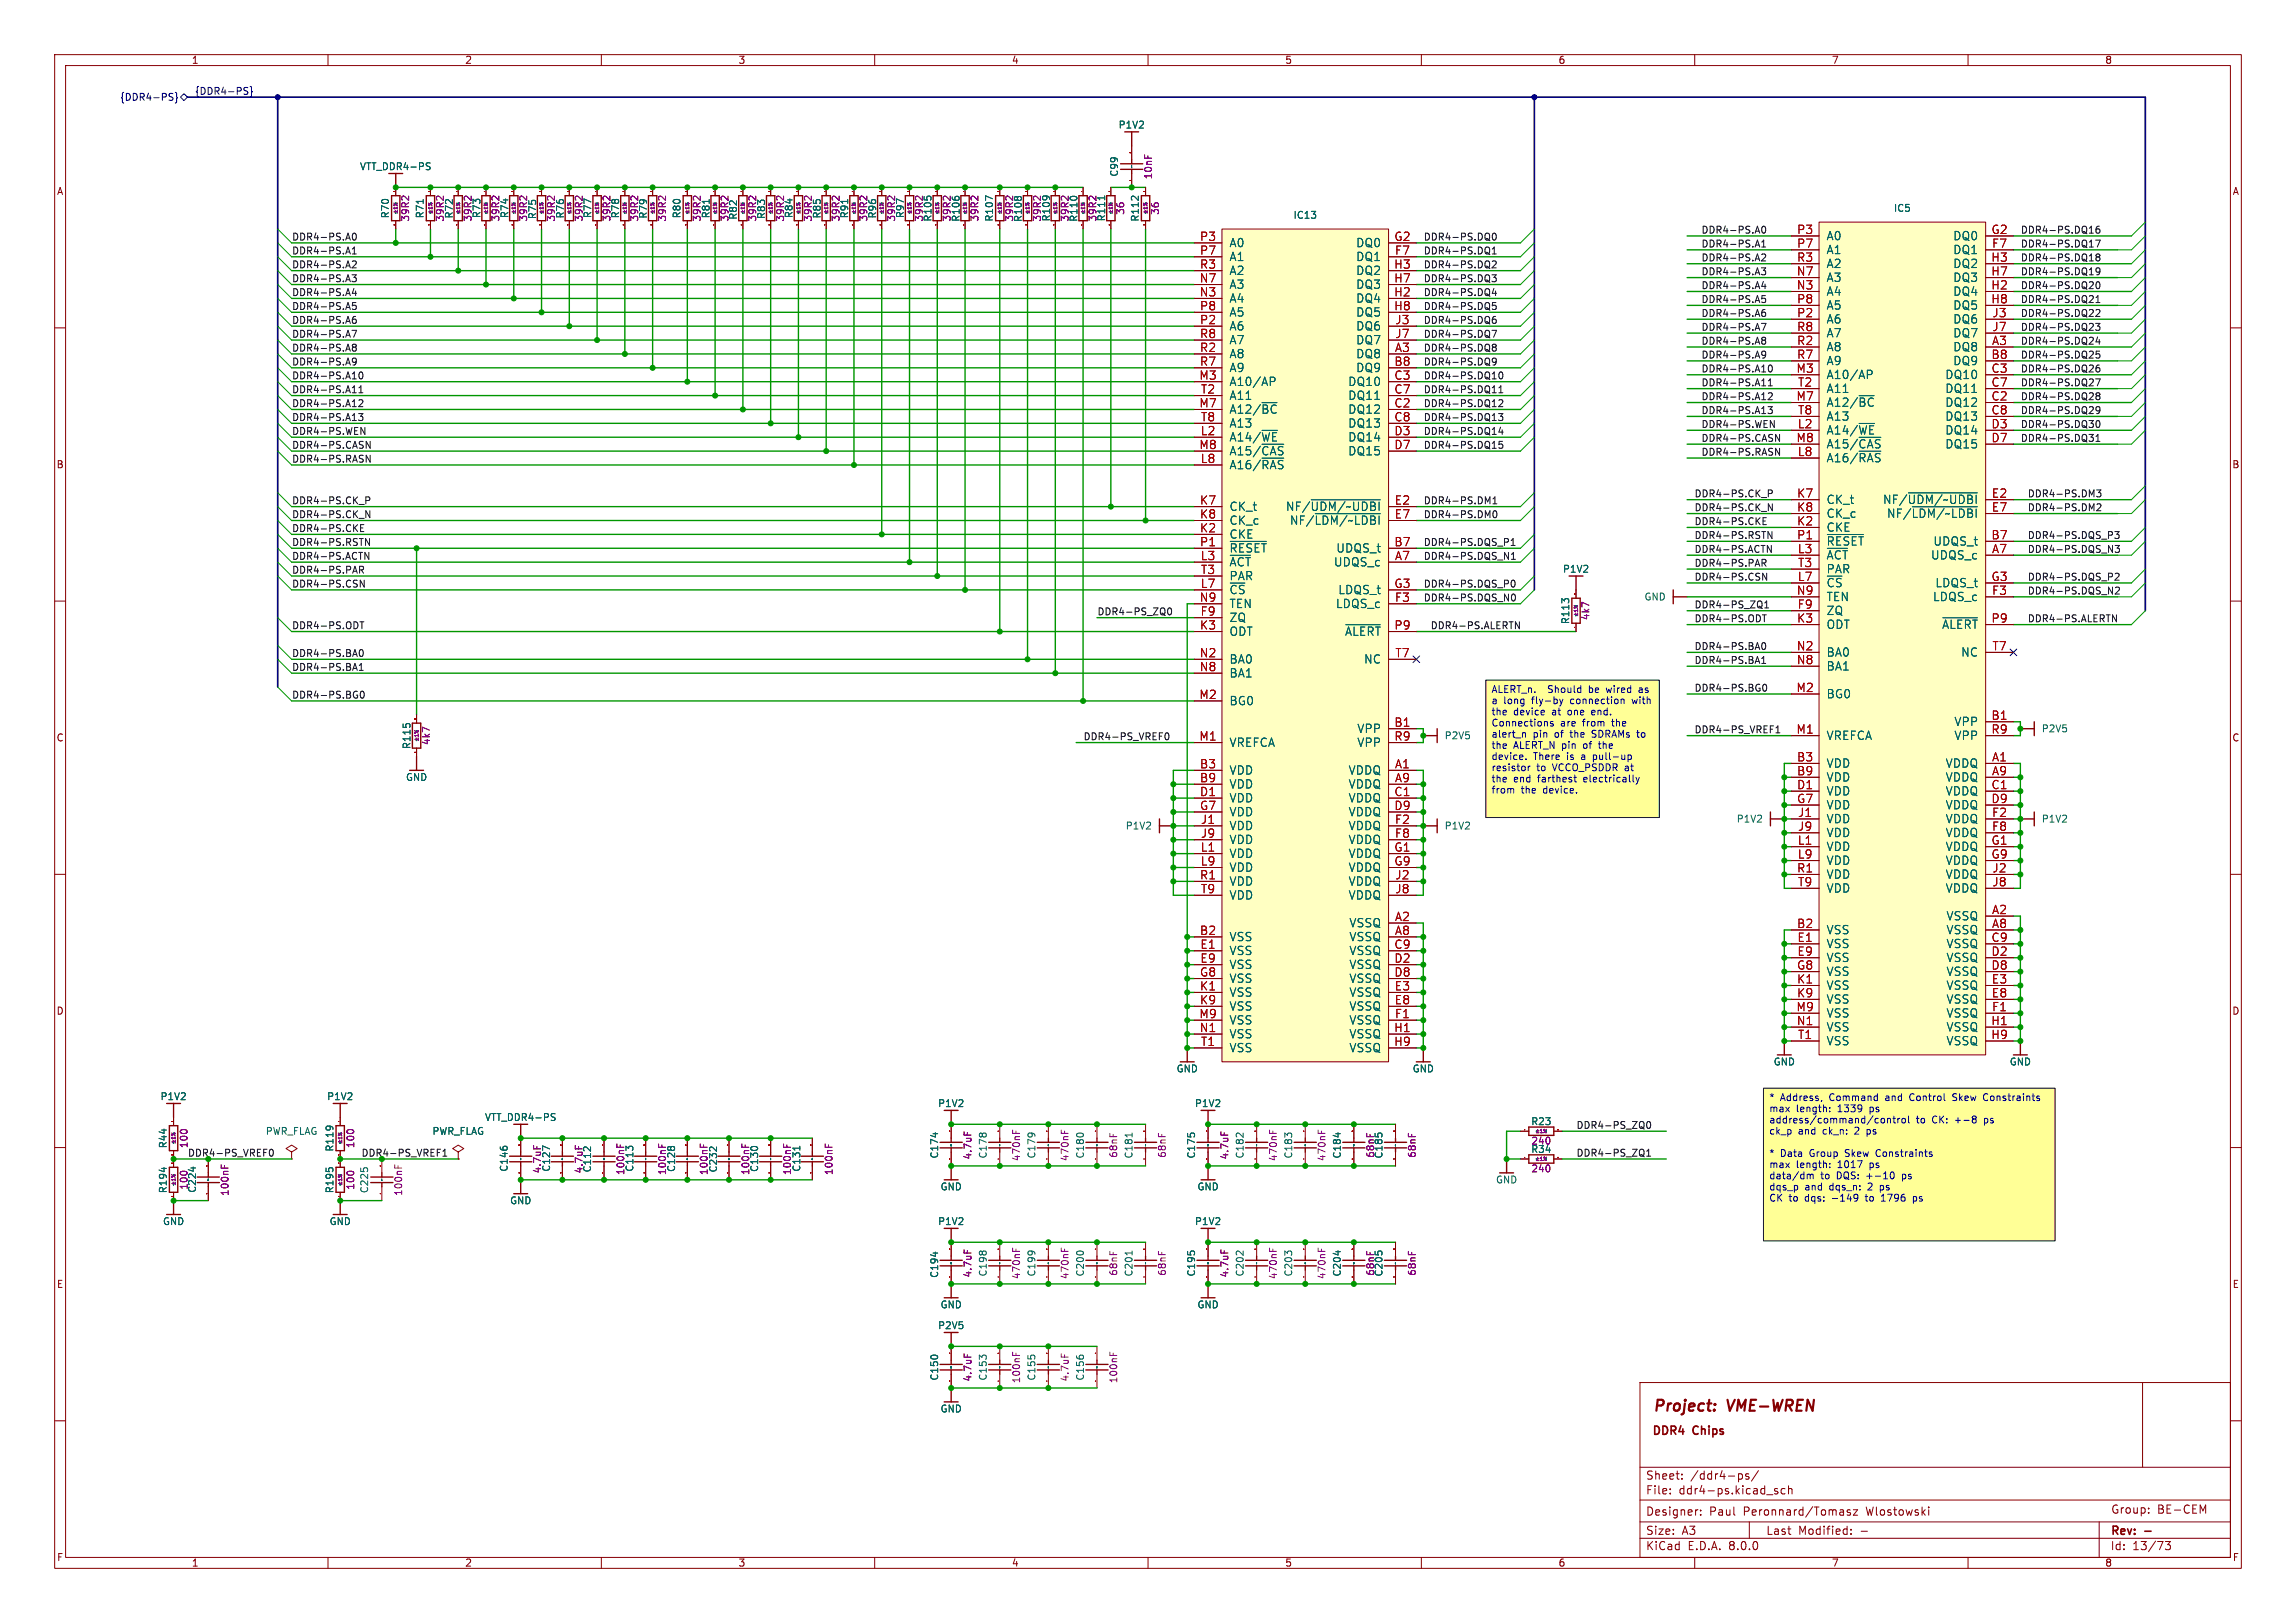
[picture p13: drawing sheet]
<svg xmlns="http://www.w3.org/2000/svg" width="420mm" height="297mm" viewBox="0 0 420 297" stroke-linecap="round" stroke-linejoin="round" font-family="sans-serif">
<defs><g id="words">
<g font-size="2.8" fill="#840000">
<text x="302.3" y="258.9">Project:</text>
<text x="316.1" y="258.9">VME-WREN</text>
</g>
<g font-size="2.1" fill="#a90000">
<text x="219.4" y="44.2">P3</text>
<text x="219.4" y="46.7">P7</text>
<text x="255" y="44.2">G2</text>
<text x="255.1" y="46.7">F7</text>
<text x="328.6" y="42.9">P3</text>
<text x="328.6" y="45.5">P7</text>
<text x="364.2" y="42.9">G2</text>
<text x="364.3" y="45.5">F7</text>
<text x="219.4" y="51.8">N7</text>
<text x="219.4" y="49.3">R3</text>
<text x="254.9" y="49.3">H3</text>
<text x="254.9" y="51.8">H7</text>
<text x="328.6" y="53.1">N3</text>
<text x="328.6" y="50.5">N7</text>
<text x="328.6" y="48">R3</text>
<text x="364.2" y="53.1">H2</text>
<text x="364.2" y="48">H3</text>
<text x="364.2" y="50.5">H7</text>
<text x="219.4" y="54.4">N3</text>
<text x="219.4" y="59.4">P2</text>
<text x="219.4" y="56.9">P8</text>
<text x="254.9" y="54.4">H2</text>
<text x="254.9" y="56.9">H8</text>
<text x="255.2" y="59.4">J3</text>
<text x="328.6" y="58.2">P2</text>
<text x="328.6" y="55.6">P8</text>
<text x="364.2" y="55.6">H8</text>
<text x="364.4" y="58.2">J3</text>
<text x="219.4" y="64.5">R2</text>
<text x="219.4" y="62">R8</text>
<text x="255.1" y="64.5">A3</text>
<text x="255.2" y="62">J7</text>
<text x="328.6" y="63.2">R2</text>
<text x="328.6" y="65.8">R7</text>
<text x="328.6" y="60.7">R8</text>
<text x="364.2" y="65.8">B8</text>
<text x="364.3" y="63.2">A3</text>
<text x="364.4" y="60.7">J7</text>
<text x="219.3" y="69.6">M3</text>
<text x="219.4" y="67.1">R7</text>
<text x="255" y="67.1">B8</text>
<text x="255" y="69.6">C3</text>
<text x="328.5" y="68.3">M3</text>
<text x="328.8" y="70.9">T2</text>
<text x="364.2" y="68.3">C3</text>
<text x="364.2" y="70.9">C7</text>
<text x="219.3" y="74.7">M7</text>
<text x="219.6" y="72.1">T2</text>
<text x="219.6" y="77.2">T8</text>
<text x="255" y="74.7">C2</text>
<text x="255" y="72.1">C7</text>
<text x="255" y="77.2">C8</text>
<text x="328.5" y="73.4">M7</text>
<text x="328.8" y="75.9">T8</text>
<text x="364.2" y="73.4">C2</text>
<text x="364.2" y="75.9">C8</text>
<text x="219.3" y="82.3">M8</text>
<text x="219.6" y="79.8">L2</text>
<text x="255" y="79.8">D3</text>
<text x="255" y="82.3">D7</text>
<text x="328.5" y="81">M8</text>
<text x="328.8" y="78.5">L2</text>
<text x="328.8" y="83.6">L8</text>
<text x="364.2" y="78.5">D3</text>
<text x="364.2" y="81">D7</text>
<text x="219.6" y="84.8">L8</text>
<text x="219.4" y="92.5">K7</text>
<text x="219.4" y="95">K8</text>
<text x="255" y="92.5">E2</text>
<text x="255" y="95">E7</text>
<text x="328.6" y="91.2">K7</text>
<text x="328.6" y="93.7">K8</text>
<text x="364.3" y="91.2">E2</text>
<text x="364.3" y="93.7">E7</text>
<text x="219.4" y="97.5">K2</text>
<text x="219.4" y="100.1">P1</text>
<text x="255" y="100.1">B7</text>
<text x="328.6" y="96.3">K2</text>
<text x="328.6" y="98.8">P1</text>
<text x="328.8" y="101.3">L3</text>
<text x="364.2" y="98.8">B7</text>
<text x="364.3" y="101.3">A7</text>
<text x="219.6" y="102.6">L3</text>
<text x="219.6" y="107.7">L7</text>
<text x="219.6" y="105.2">T3</text>
<text x="255" y="107.7">G3</text>
<text x="255.1" y="102.6">A7</text>
<text x="328.8" y="106.4">L7</text>
<text x="328.8" y="103.9">T3</text>
<text x="364.2" y="106.4">G3</text>
<text x="219.4" y="110.2">N9</text>
<text x="219.5" y="112.8">F9</text>
<text x="255.1" y="110.2">F3</text>
<text x="328.6" y="109">N9</text>
<text x="328.7" y="111.5">F9</text>
<text x="364.3" y="109">F3</text>
<text x="219.4" y="115.3">K3</text>
<text x="255" y="115.3">P9</text>
<text x="328.6" y="119.1">N2</text>
<text x="328.6" y="114">K3</text>
<text x="364.2" y="114">P9</text>
<text x="364.4" y="119.1">T7</text>
<text x="219.4" y="120.4">N2</text>
<text x="219.4" y="122.9">N8</text>
<text x="255.2" y="120.4">T7</text>
<text x="328.6" y="121.7">N8</text>
<text x="219.3" y="128">M2</text>
<text x="328.5" y="126.7">M2</text>
<text x="364.2" y="131.8">B1</text>
<text x="219.3" y="135.6">M1</text>
<text x="255" y="133.1">B1</text>
<text x="255" y="135.6">R9</text>
<text x="328.5" y="134.4">M1</text>
<text x="364.2" y="134.4">R9</text>
<text x="219.4" y="140.7">B3</text>
<text x="219.4" y="143.3">B9</text>
<text x="255.1" y="140.7">A1</text>
<text x="255.1" y="143.3">A9</text>
<text x="328.6" y="139.4">B3</text>
<text x="328.6" y="142">B9</text>
<text x="364.3" y="139.4">A1</text>
<text x="364.3" y="142">A9</text>
<text x="219.4" y="145.8">D1</text>
<text x="219.4" y="148.3">G7</text>
<text x="255" y="145.8">C1</text>
<text x="255" y="148.3">D9</text>
<text x="328.6" y="144.5">D1</text>
<text x="328.6" y="147.1">G7</text>
<text x="328.8" y="149.6">J1</text>
<text x="364.2" y="144.5">C1</text>
<text x="364.2" y="147.1">D9</text>
<text x="364.3" y="149.6">F2</text>
<text x="219.6" y="156">L1</text>
<text x="219.6" y="150.9">J1</text>
<text x="219.6" y="153.4">J9</text>
<text x="255" y="156">G1</text>
<text x="255.1" y="150.9">F2</text>
<text x="255.1" y="153.4">F8</text>
<text x="328.8" y="154.7">L1</text>
<text x="328.8" y="152.1">J9</text>
<text x="364.2" y="154.7">G1</text>
<text x="364.3" y="152.1">F8</text>
<text x="219.4" y="161">R1</text>
<text x="219.6" y="158.5">L9</text>
<text x="255" y="158.5">G9</text>
<text x="255.2" y="161">J2</text>
<text x="328.6" y="159.8">R1</text>
<text x="328.8" y="157.2">L9</text>
<text x="364.2" y="157.2">G9</text>
<text x="364.4" y="159.8">J2</text>
<text x="219.6" y="163.6">T9</text>
<text x="255.2" y="163.6">J8</text>
<text x="328.8" y="162.3">T9</text>
<text x="364.3" y="167.4">A2</text>
<text x="364.4" y="162.3">J8</text>
<text x="219.4" y="171.2">B2</text>
<text x="219.5" y="173.7">E1</text>
<text x="255" y="173.7">C9</text>
<text x="255.1" y="168.7">A2</text>
<text x="255.1" y="171.2">A8</text>
<text x="328.6" y="169.9">B2</text>
<text x="328.7" y="172.5">E1</text>
<text x="364.2" y="172.5">C9</text>
<text x="364.3" y="169.9">A8</text>
<text x="219.4" y="178.8">G8</text>
<text x="219.5" y="176.3">E9</text>
<text x="255" y="176.3">D2</text>
<text x="255" y="178.8">D8</text>
<text x="328.6" y="177.5">G8</text>
<text x="328.7" y="175">E9</text>
<text x="364.2" y="175">D2</text>
<text x="364.2" y="177.5">D8</text>
<text x="219.4" y="181.4">K1</text>
<text x="219.4" y="183.9">K9</text>
<text x="255" y="181.4">E3</text>
<text x="255" y="183.9">E8</text>
<text x="328.5" y="185.2">M9</text>
<text x="328.6" y="180.1">K1</text>
<text x="328.6" y="182.6">K9</text>
<text x="364.3" y="180.1">E3</text>
<text x="364.3" y="182.6">E8</text>
<text x="364.3" y="185.2">F1</text>
<text x="219.3" y="186.4">M9</text>
<text x="219.4" y="189">N1</text>
<text x="219.6" y="191.5">T1</text>
<text x="254.9" y="189">H1</text>
<text x="254.9" y="191.5">H9</text>
<text x="255.1" y="186.4">F1</text>
<text x="328.6" y="187.7">N1</text>
<text x="328.8" y="190.2">T1</text>
<text x="364.2" y="187.7">H1</text>
<text x="364.2" y="190.2">H9</text>
</g>
<g font-size="2.1" fill="#006464">
<text x="224.8" y="45.4">A0</text>
<text x="224.8" y="48">A1</text>
<text x="248" y="48">DQ1</text>
<text x="248" y="45.4">DQ0</text>
<text x="334" y="44.2">A0</text>
<text x="334" y="46.7">A1</text>
<text x="357.2" y="46.7">DQ1</text>
<text x="357.2" y="44.2">DQ0</text>
<text x="224.8" y="53.1">A3</text>
<text x="224.8" y="50.5">A2</text>
<text x="248" y="50.5">DQ2</text>
<text x="248" y="53.1">DQ3</text>
<text x="334" y="51.8">A3</text>
<text x="334" y="49.3">A2</text>
<text x="357.2" y="49.3">DQ2</text>
<text x="357.2" y="51.8">DQ3</text>
<text x="224.8" y="55.6">A4</text>
<text x="224.8" y="58.1">A5</text>
<text x="248" y="55.6">DQ4</text>
<text x="248" y="58.1">DQ5</text>
<text x="334" y="54.3">A4</text>
<text x="334" y="59.4">A6</text>
<text x="334" y="56.9">A5</text>
<text x="357.2" y="54.3">DQ4</text>
<text x="357.2" y="56.9">DQ5</text>
<text x="357.2" y="59.4">DQ6</text>
<text x="224.8" y="60.7">A6</text>
<text x="224.8" y="65.8">A8</text>
<text x="224.8" y="63.2">A7</text>
<text x="248" y="65.8">DQ8</text>
<text x="248" y="60.7">DQ6</text>
<text x="248" y="63.2">DQ7</text>
<text x="334" y="64.5">A8</text>
<text x="334" y="62">A7</text>
<text x="357.2" y="64.5">DQ8</text>
<text x="357.2" y="62">DQ7</text>
<text x="224.8" y="70.8">A10/AP</text>
<text x="224.8" y="68.3">A9</text>
<text x="246.6" y="70.8">DQ10</text>
<text x="248" y="68.3">DQ9</text>
<text x="334" y="69.6">A10/AP</text>
<text x="334" y="67">A9</text>
<text x="355.8" y="69.6">DQ10</text>
<text x="357.2" y="67">DQ9</text>
<text x="224.8" y="75.9">A12/~{BC}</text>
<text x="224.8" y="73.4">A11</text>
<text x="246.6" y="75.9">DQ12</text>
<text x="246.6" y="73.4">DQ11</text>
<text x="334" y="74.7">A12/~{BC}</text>
<text x="334" y="72.1">A11</text>
<text x="334" y="77.2">A13</text>
<text x="355.8" y="74.7">DQ12</text>
<text x="355.8" y="72.1">DQ11</text>
<text x="355.8" y="77.2">DQ13</text>
<text x="224.8" y="81">A14/~{WE}</text>
<text x="224.8" y="83.5">A15/~{CAS}</text>
<text x="224.8" y="78.5">A13</text>
<text x="246.6" y="78.5">DQ13</text>
<text x="246.6" y="81">DQ14</text>
<text x="246.6" y="83.5">DQ15</text>
<text x="334" y="79.7">A14/~{WE}</text>
<text x="334" y="82.3">A15/~{CAS}</text>
<text x="355.8" y="79.7">DQ14</text>
<text x="355.8" y="82.3">DQ15</text>
<text x="224.8" y="86.1">A16/~{RAS}</text>
<text x="334" y="84.8">A16/~{RAS}</text>
<text x="224.8" y="93.7">CK_t</text>
<text x="235.2" y="93.7">NF/~{UDM/~UDBI}</text>
<text x="334" y="92.4">CK_t</text>
<text x="334" y="95">CK_c</text>
<text x="344.4" y="92.4">NF/~{UDM/~UDBI}</text>
<text x="345.1" y="95">NF/~{LDM/~LDBI}</text>
<text x="224.8" y="98.8">CKE</text>
<text x="224.8" y="96.2">CK_c</text>
<text x="224.8" y="101.3">~{RESET}</text>
<text x="235.9" y="96.2">NF/~{LDM/~LDBI}</text>
<text x="244.4" y="101.3">UDQS_t</text>
<text x="334" y="97.5">CKE</text>
<text x="334" y="100.1">~{RESET}</text>
<text x="353.6" y="100.1">UDQS_t</text>
<text x="224.8" y="103.9">~{ACT}</text>
<text x="224.8" y="106.4">PAR</text>
<text x="243.9" y="103.9">UDQS_c</text>
<text x="334" y="102.6">~{ACT}</text>
<text x="334" y="107.7">~{CS}</text>
<text x="334" y="105.1">PAR</text>
<text x="353.2" y="102.6">UDQS_c</text>
<text x="354" y="107.7">LDQS_t</text>
<text x="224.8" y="108.9">~{CS}</text>
<text x="224.8" y="111.5">TEN</text>
<text x="244.3" y="111.5">LDQS_c</text>
<text x="244.7" y="108.9">LDQS_t</text>
<text x="334" y="112.8">ZQ</text>
<text x="334" y="110.2">TEN</text>
<text x="353.5" y="110.2">LDQS_c</text>
<text x="224.8" y="114">ZQ</text>
<text x="224.8" y="116.6">ODT</text>
<text x="246" y="116.6">~{ALERT}</text>
<text x="334" y="115.3">ODT</text>
<text x="355.2" y="115.3">~{ALERT}</text>
<text x="224.8" y="121.6">BA0</text>
<text x="224.8" y="124.2">BA1</text>
<text x="249.5" y="121.6">NC</text>
<text x="334" y="120.4">BA0</text>
<text x="334" y="122.9">BA1</text>
<text x="358.7" y="120.4">NC</text>
<text x="224.8" y="129.3">BG0</text>
<text x="334" y="128">BG0</text>
<text x="224.8" y="136.9">VREFCA</text>
<text x="248.2" y="134.3">VPP</text>
<text x="248.2" y="136.9">VPP</text>
<text x="334" y="135.6">VREFCA</text>
<text x="357.4" y="133.1">VPP</text>
<text x="357.4" y="135.6">VPP</text>
<text x="224.8" y="142">VDD</text>
<text x="246.6" y="142">VDDQ</text>
<text x="334" y="140.7">VDD</text>
<text x="334" y="143.2">VDD</text>
<text x="355.8" y="140.7">VDDQ</text>
<text x="355.8" y="143.2">VDDQ</text>
<text x="224.8" y="144.5">VDD</text>
<text x="224.8" y="147">VDD</text>
<text x="224.8" y="149.6">VDD</text>
<text x="246.6" y="144.5">VDDQ</text>
<text x="246.6" y="147">VDDQ</text>
<text x="246.6" y="149.6">VDDQ</text>
<text x="334" y="145.8">VDD</text>
<text x="334" y="148.3">VDD</text>
<text x="355.8" y="145.8">VDDQ</text>
<text x="355.8" y="148.3">VDDQ</text>
<text x="224.8" y="152.1">VDD</text>
<text x="224.8" y="154.7">VDD</text>
<text x="246.6" y="152.1">VDDQ</text>
<text x="246.6" y="154.7">VDDQ</text>
<text x="334" y="150.9">VDD</text>
<text x="334" y="153.4">VDD</text>
<text x="334" y="155.9">VDD</text>
<text x="355.8" y="150.9">VDDQ</text>
<text x="355.8" y="153.4">VDDQ</text>
<text x="355.8" y="155.9">VDDQ</text>
<text x="224.8" y="157.2">VDD</text>
<text x="224.8" y="159.7">VDD</text>
<text x="246.6" y="157.2">VDDQ</text>
<text x="246.6" y="159.7">VDDQ</text>
<text x="334" y="158.5">VDD</text>
<text x="334" y="161">VDD</text>
<text x="355.8" y="158.5">VDDQ</text>
<text x="355.8" y="161">VDDQ</text>
<text x="224.8" y="162.3">VDD</text>
<text x="224.8" y="164.8">VDD</text>
<text x="246.6" y="162.3">VDDQ</text>
<text x="246.6" y="164.8">VDDQ</text>
<text x="334" y="163.6">VDD</text>
<text x="355.8" y="163.6">VDDQ</text>
<text x="224.8" y="172.4">VSS</text>
<text x="246.8" y="169.9">VSSQ</text>
<text x="246.8" y="172.4">VSSQ</text>
<text x="334" y="171.2">VSS</text>
<text x="334" y="173.7">VSS</text>
<text x="356" y="168.6">VSSQ</text>
<text x="356" y="171.2">VSSQ</text>
<text x="356" y="173.7">VSSQ</text>
<text x="224.8" y="175">VSS</text>
<text x="224.8" y="177.5">VSS</text>
<text x="246.8" y="175">VSSQ</text>
<text x="246.8" y="177.5">VSSQ</text>
<text x="334" y="176.3">VSS</text>
<text x="334" y="178.8">VSS</text>
<text x="356" y="176.3">VSSQ</text>
<text x="356" y="178.8">VSSQ</text>
<text x="224.8" y="180.1">VSS</text>
<text x="224.8" y="182.6">VSS</text>
<text x="224.8" y="185.1">VSS</text>
<text x="246.8" y="180.1">VSSQ</text>
<text x="246.8" y="182.6">VSSQ</text>
<text x="246.8" y="185.1">VSSQ</text>
<text x="334" y="181.3">VSS</text>
<text x="334" y="183.9">VSS</text>
<text x="356" y="181.3">VSSQ</text>
<text x="356" y="183.9">VSSQ</text>
<text x="224.8" y="187.7">VSS</text>
<text x="224.8" y="190.2">VSS</text>
<text x="246.8" y="187.7">VSSQ</text>
<text x="246.8" y="190.2">VSSQ</text>
<text x="334" y="186.4">VSS</text>
<text x="334" y="189">VSS</text>
<text x="334" y="191.5">VSS</text>
<text x="356" y="186.4">VSSQ</text>
<text x="356" y="189">VSSQ</text>
<text x="356" y="191.5">VSSQ</text>
<text x="224.8" y="192.8">VSS</text>
<text x="246.8" y="192.8">VSSQ</text>
</g>
<g font-size="2.1" fill="#840000">
<text x="302.1" y="263">DDR4</text>
<text x="309.8" y="263">Chips</text>
<text x="301" y="273.7">File:</text>
<text x="301" y="271">Sheet:</text>
<text x="307.1" y="273.7">ddr4-ps.kicad_sch</text>
<text x="309.2" y="271">/ddr4-ps/</text>
<text x="301" y="281.1">Size:</text>
<text x="301" y="277.6">Designer:</text>
<text x="307.6" y="281.1">A3</text>
<text x="312.6" y="277.6">Paul</text>
<text x="318.9" y="277.6">Peronnard/Tomasz</text>
<text x="323" y="281.1">Last</text>
<text x="328.9" y="281.1">Modified:</text>
<text x="340.3" y="281.1">-</text>
<text x="341.5" y="277.6">Wlostowski</text>
<text x="386" y="281.3">Rev:</text>
<text x="386.1" y="277.2">Group:</text>
<text x="394.6" y="277.2">BE-CEM</text>
<text x="301" y="283.9">KiCad</text>
<text x="308.7" y="283.9">E.D.A.</text>
<text x="316.3" y="283.9">8.0.0</text>
<text x="386" y="283.9">Id:</text>
<text x="390.1" y="283.9">13/73</text>
</g>
<g font-size="1.8" fill="#840000">
<text x="35" y="11.9">1</text>
<text x="85" y="11.9">2</text>
<text x="135" y="11.9">3</text>
<text x="185" y="11.9">4</text>
<text x="235" y="11.9">5</text>
<text x="285" y="11.9">6</text>
<text x="335" y="11.9">7</text>
<text x="385" y="11.9">8</text>
<text x="10.3" y="35.9">A</text>
<text x="408.3" y="35.9">A</text>
<text x="10.3" y="85.9">B</text>
<text x="408.2" y="85.9">B</text>
<text x="10.3" y="135.9">C</text>
<text x="408.2" y="135.9">C</text>
<text x="10.3" y="185.9">D</text>
<text x="408.2" y="185.9">D</text>
<text x="10.3" y="235.9">E</text>
<text x="408.3" y="235.9">E</text>
<text x="10.3" y="285.9">F</text>
<text x="35" y="286.9">1</text>
<text x="85" y="286.9">2</text>
<text x="135" y="286.9">3</text>
<text x="185" y="286.9">4</text>
<text x="235" y="286.9">5</text>
<text x="285" y="286.9">6</text>
<text x="335" y="286.9">7</text>
<text x="385" y="286.9">8</text>
<text x="408.3" y="285.9">F</text>
</g>
<g font-size="1.8" fill="#000084">
<text x="35.6" y="17.4">{DDR4-PS}</text>
<text x="21.9" y="18.6">{DDR4-PS}</text>
</g>
<g font-size="1.8" fill="#006464">
<text x="204.5" y="23.7">P1V2</text>
<text x="65.8" y="31.3">VTT_DDR4-PS</text>
<text x="204.7" y="32.4" transform="rotate(-90 204.7 32.4)">C99</text>
<text x="71.3" y="40" transform="rotate(-90 71.3 40)">R70</text>
<text x="77.7" y="40" transform="rotate(-90 77.7 40)">R71</text>
<text x="124.7" y="40" transform="rotate(-90 124.7 40)">R80</text>
<text x="181.8" y="40.7" transform="rotate(-90 181.8 40.7)">R107</text>
<text x="208.5" y="40.7" transform="rotate(-90 208.5 40.7)">R112</text>
<text x="236.5" y="40.2">IC13</text>
<text x="346.3" y="39">IC5</text>
<text x="285.8" y="105">P1V2</text>
<text x="300.7" y="110.1">GND</text>
<text x="287.2" y="114.3" transform="rotate(-90 287.2 114.3)">R113</text>
<text x="264.2" y="135.5">P2V5</text>
<text x="373.4" y="134.2">P2V5</text>
<text x="74.2" y="143.1">GND</text>
<text x="205.8" y="152">P1V2</text>
<text x="264.2" y="152">P1V2</text>
<text x="317.6" y="150.7">P1V2</text>
<text x="373.4" y="150.7">P1V2</text>
<text x="215.1" y="196.4">GND</text>
<text x="258.3" y="196.4">GND</text>
<text x="324.4" y="195.2">GND</text>
<text x="367.5" y="195.2">GND</text>
<text x="29.3" y="201.5">P1V2</text>
<text x="59.7" y="201.5">P1V2</text>
<text x="171.5" y="202.8">P1V2</text>
<text x="218.5" y="202.8">P1V2</text>
<text x="48.5" y="207.9">PWR_FLAG</text>
<text x="79" y="207.9">PWR_FLAG</text>
<text x="88.6" y="205.3">VTT_DDR4-PS</text>
<text x="30.7" y="210.2" transform="rotate(-90 30.7 210.2)">R44</text>
<text x="61.2" y="210.8" transform="rotate(-90 61.2 210.8)">R119</text>
<text x="93.1" y="214.5" transform="rotate(-90 93.1 214.5)">C146</text>
<text x="100.8" y="214.5" transform="rotate(-90 100.8 214.5)">C127</text>
<text x="116.1" y="214.5" transform="rotate(-90 116.1 214.5)">C113</text>
<text x="123.7" y="214.6" transform="rotate(-90 123.7 214.6)">C128</text>
<text x="131.4" y="214.7" transform="rotate(-90 131.4 214.7)">C232</text>
<text x="138.9" y="214.6" transform="rotate(-90 138.9 214.6)">C130</text>
<text x="146.6" y="214.5" transform="rotate(-90 146.6 214.5)">C131</text>
<text x="171.8" y="212.1" transform="rotate(-90 171.8 212.1)">C174</text>
<text x="180.7" y="212.1" transform="rotate(-90 180.7 212.1)">C178</text>
<text x="189.6" y="212.1" transform="rotate(-90 189.6 212.1)">C179</text>
<text x="198.5" y="212.1" transform="rotate(-90 198.5 212.1)">C180</text>
<text x="207.4" y="212.1" transform="rotate(-90 207.4 212.1)">C181</text>
<text x="218.8" y="212.1" transform="rotate(-90 218.8 212.1)">C175</text>
<text x="227.7" y="212.1" transform="rotate(-90 227.7 212.1)">C182</text>
<text x="236.6" y="212.1" transform="rotate(-90 236.6 212.1)">C183</text>
<text x="245.5" y="212.1" transform="rotate(-90 245.5 212.1)">C184</text>
<text x="253.1" y="212.1" transform="rotate(-90 253.1 212.1)">C185</text>
<text x="30.7" y="218.5" transform="rotate(-90 30.7 218.5)">R194</text>
<text x="34.5" y="217.8" transform="rotate(-90 34.5 217.8)">100</text>
<text x="36" y="218.4" transform="rotate(-90 36 218.4)">C224</text>
<text x="61.2" y="218.5" transform="rotate(-90 61.2 218.5)">R195</text>
<text x="67.5" y="218.5" transform="rotate(-90 67.5 218.5)">C225</text>
<text x="93.2" y="220.6">GND</text>
<text x="172" y="218">GND</text>
<text x="218.9" y="218">GND</text>
<text x="273.6" y="216.8">GND</text>
<text x="29.7" y="224.4">GND</text>
<text x="60.2" y="224.4">GND</text>
<text x="171.5" y="224.4">P1V2</text>
<text x="218.5" y="224.4">P1V2</text>
<text x="171.8" y="233.9" transform="rotate(-90 171.8 233.9)">C194</text>
<text x="180.7" y="233.7" transform="rotate(-90 180.7 233.7)">C198</text>
<text x="189.6" y="233.7" transform="rotate(-90 189.6 233.7)">C199</text>
<text x="198.5" y="233.7" transform="rotate(-90 198.5 233.7)">C200</text>
<text x="207.4" y="233.7" transform="rotate(-90 207.4 233.7)">C201</text>
<text x="218.8" y="233.7" transform="rotate(-90 218.8 233.7)">C195</text>
<text x="227.7" y="233.7" transform="rotate(-90 227.7 233.7)">C202</text>
<text x="236.6" y="233.7" transform="rotate(-90 236.6 233.7)">C203</text>
<text x="245.5" y="233.7" transform="rotate(-90 245.5 233.7)">C204</text>
<text x="253.1" y="233.7" transform="rotate(-90 253.1 233.7)">C205</text>
<text x="172" y="239.6">GND</text>
<text x="218.9" y="239.6">GND</text>
<text x="171.5" y="243.4">P2V5</text>
<text x="171.8" y="252.7" transform="rotate(-90 171.8 252.7)">C150</text>
<text x="180.7" y="252.7" transform="rotate(-90 180.7 252.7)">C153</text>
<text x="189.6" y="252.7" transform="rotate(-90 189.6 252.7)">C155</text>
<text x="198.5" y="252.7" transform="rotate(-90 198.5 252.7)">C156</text>
<text x="172" y="258.7">GND</text>
</g>
<g font-size="1.8" fill="#840084">
<text x="210.9" y="32.9" transform="rotate(-90 210.9 32.9)">10nF</text>
<text x="75" y="40.7" transform="rotate(-90 75 40.7)">39R2</text>
<text x="81.4" y="40.7" transform="rotate(-90 81.4 40.7)">39R2</text>
<text x="83" y="40.1" transform="rotate(-90 83 40.1)">R72</text>
<text x="86.5" y="40.7" transform="rotate(-90 86.5 40.7)">39R2</text>
<text x="88.1" y="40" transform="rotate(-90 88.1 40)">R73</text>
<text x="91.5" y="40.7" transform="rotate(-90 91.5 40.7)">39R2</text>
<text x="93.2" y="40" transform="rotate(-90 93.2 40)">R74</text>
<text x="96.6" y="40.7" transform="rotate(-90 96.6 40.7)">39R2</text>
<text x="98.3" y="40.2" transform="rotate(-90 98.3 40.2)">R75</text>
<text x="101.7" y="40.7" transform="rotate(-90 101.7 40.7)">39R2</text>
<text x="103.4" y="40.1" transform="rotate(-90 103.4 40.1)">R76</text>
<text x="106.8" y="40.7" transform="rotate(-90 106.8 40.7)">39R2</text>
<text x="108.4" y="40" transform="rotate(-90 108.4 40)">R77</text>
<text x="111.9" y="40.7" transform="rotate(-90 111.9 40.7)">39R2</text>
<text x="113.5" y="40" transform="rotate(-90 113.5 40)">R78</text>
<text x="116.9" y="40.7" transform="rotate(-90 116.9 40.7)">39R2</text>
<text x="118.5" y="40.1" transform="rotate(-90 118.5 40.1)">R79</text>
<text x="122" y="40.7" transform="rotate(-90 122 40.7)">39R2</text>
<text x="128.4" y="40.7" transform="rotate(-90 128.4 40.7)">39R2</text>
<text x="130" y="40" transform="rotate(-90 130 40)">R81</text>
<text x="133.5" y="40.7" transform="rotate(-90 133.5 40.7)">39R2</text>
<text x="135" y="40.3" transform="rotate(-90 135 40.3)">R82</text>
<text x="138.5" y="40.7" transform="rotate(-90 138.5 40.7)">39R2</text>
<text x="140.1" y="40.2" transform="rotate(-90 140.1 40.2)">R83</text>
<text x="143.6" y="40.7" transform="rotate(-90 143.6 40.7)">39R2</text>
<text x="145.2" y="40" transform="rotate(-90 145.2 40)">R84</text>
<text x="148.7" y="40.7" transform="rotate(-90 148.7 40.7)">39R2</text>
<text x="150.3" y="40.1" transform="rotate(-90 150.3 40.1)">R85</text>
<text x="153.8" y="40.7" transform="rotate(-90 153.8 40.7)">39R2</text>
<text x="155.4" y="40" transform="rotate(-90 155.4 40)">R91</text>
<text x="158.9" y="40.7" transform="rotate(-90 158.9 40.7)">39R2</text>
<text x="160.5" y="40.1" transform="rotate(-90 160.5 40.1)">R96</text>
<text x="163.9" y="40.7" transform="rotate(-90 163.9 40.7)">39R2</text>
<text x="165.5" y="40" transform="rotate(-90 165.5 40)">R97</text>
<text x="169" y="40.7" transform="rotate(-90 169 40.7)">39R2</text>
<text x="170.6" y="40.7" transform="rotate(-90 170.6 40.7)">R105</text>
<text x="174.1" y="40.7" transform="rotate(-90 174.1 40.7)">39R2</text>
<text x="175.7" y="40.7" transform="rotate(-90 175.7 40.7)">R106</text>
<text x="179.2" y="40.7" transform="rotate(-90 179.2 40.7)">39R2</text>
<text x="185.5" y="40.7" transform="rotate(-90 185.5 40.7)">39R2</text>
<text x="190.6" y="40.7" transform="rotate(-90 190.6 40.7)">39R2</text>
<text x="192.3" y="40.6" transform="rotate(-90 192.3 40.6)">R109</text>
<text x="195.7" y="40.7" transform="rotate(-90 195.7 40.7)">39R2</text>
<text x="197.3" y="40.7" transform="rotate(-90 197.3 40.7)">R110</text>
<text x="200.8" y="40.7" transform="rotate(-90 200.8 40.7)">39R2</text>
<text x="202.4" y="40.6" transform="rotate(-90 202.4 40.6)">R111</text>
<text x="205.8" y="39.4" transform="rotate(-90 205.8 39.4)">36</text>
<text x="212.2" y="39.4" transform="rotate(-90 212.2 39.4)">36</text>
<text x="290.9" y="113.6" transform="rotate(-90 290.9 113.6)">4k7</text>
<text x="75.3" y="137.2" transform="rotate(-90 75.3 137.2)">R115</text>
<text x="78.8" y="136.4" transform="rotate(-90 78.8 136.4)">4k7</text>
<text x="280" y="206.1">R23</text>
<text x="280" y="209.7">240</text>
<text x="34.5" y="210.2" transform="rotate(-90 34.5 210.2)">100</text>
<text x="65" y="210.2" transform="rotate(-90 65 210.2)">100</text>
<text x="99.2" y="214.8" transform="rotate(-90 99.2 214.8)">4.7uF</text>
<text x="106.8" y="214.8" transform="rotate(-90 106.8 214.8)">4.7uF</text>
<text x="108.3" y="214.6" transform="rotate(-90 108.3 214.6)">C112</text>
<text x="114.4" y="215.1" transform="rotate(-90 114.4 215.1)">100nF</text>
<text x="122" y="215.1" transform="rotate(-90 122 215.1)">100nF</text>
<text x="129.6" y="215.1" transform="rotate(-90 129.6 215.1)">100nF</text>
<text x="137.3" y="215.1" transform="rotate(-90 137.3 215.1)">100nF</text>
<text x="144.9" y="215.1" transform="rotate(-90 144.9 215.1)">100nF</text>
<text x="152.5" y="215.1" transform="rotate(-90 152.5 215.1)">100nF</text>
<text x="177.9" y="212.3" transform="rotate(-90 177.9 212.3)">4.7uF</text>
<text x="186.8" y="212.6" transform="rotate(-90 186.8 212.6)">470nF</text>
<text x="195.7" y="212.6" transform="rotate(-90 195.7 212.6)">470nF</text>
<text x="204.6" y="212" transform="rotate(-90 204.6 212)">68nF</text>
<text x="213.5" y="212" transform="rotate(-90 213.5 212)">68nF</text>
<text x="224.9" y="212.3" transform="rotate(-90 224.9 212.3)">4.7uF</text>
<text x="233.8" y="212.6" transform="rotate(-90 233.8 212.6)">470nF</text>
<text x="242.7" y="212.6" transform="rotate(-90 242.7 212.6)">470nF</text>
<text x="251.6" y="212" transform="rotate(-90 251.6 212)">68nF</text>
<text x="259.2" y="212" transform="rotate(-90 259.2 212)">68nF</text>
<text x="280" y="211.2">R34</text>
<text x="280" y="214.7">240</text>
<text x="42" y="218.9" transform="rotate(-90 42 218.9)">100nF</text>
<text x="65" y="217.8" transform="rotate(-90 65 217.8)">100</text>
<text x="73.8" y="218.9" transform="rotate(-90 73.8 218.9)">100nF</text>
<text x="177.9" y="233.9" transform="rotate(-90 177.9 233.9)">4.7uF</text>
<text x="204.6" y="233.6" transform="rotate(-90 204.6 233.6)">68nF</text>
<text x="213.5" y="233.6" transform="rotate(-90 213.5 233.6)">68nF</text>
<text x="224.9" y="233.9" transform="rotate(-90 224.9 233.9)">4.7uF</text>
<text x="251.6" y="233.6" transform="rotate(-90 251.6 233.6)">68nF</text>
<text x="259.2" y="233.6" transform="rotate(-90 259.2 233.6)">68nF</text>
<text x="186.8" y="234.2" transform="rotate(-90 186.8 234.2)">470nF</text>
<text x="195.7" y="234.2" transform="rotate(-90 195.7 234.2)">470nF</text>
<text x="233.8" y="234.2" transform="rotate(-90 233.8 234.2)">470nF</text>
<text x="242.7" y="234.2" transform="rotate(-90 242.7 234.2)">470nF</text>
<text x="177.9" y="252.9" transform="rotate(-90 177.9 252.9)">4.7uF</text>
<text x="186.8" y="253.2" transform="rotate(-90 186.8 253.2)">100nF</text>
<text x="195.7" y="252.9" transform="rotate(-90 195.7 252.9)">4.7uF</text>
<text x="204.6" y="253.2" transform="rotate(-90 204.6 253.2)">100nF</text>
</g>
<text font-size="1.8" fill="#a90000" x="187.1" y="40.7" transform="rotate(-90 187.1 40.7)">R108</text>
<g font-size="1.8" fill="#0f0f0f">
<text x="53.3" y="44.1">DDR4-PS.A0</text>
<text x="53.3" y="46.6">DDR4-PS.A1</text>
<text x="260.3" y="44.1">DDR4-PS.DQ0</text>
<text x="260.3" y="46.6">DDR4-PS.DQ1</text>
<text x="311.1" y="42.8">DDR4-PS.A0</text>
<text x="311.1" y="45.4">DDR4-PS.A1</text>
<text x="311.1" y="47.9">DDR4-PS.A2</text>
<text x="369.6" y="47.9">DDR4-PS.DQ18</text>
<text x="369.6" y="45.4">DDR4-PS.DQ17</text>
<text x="369.6" y="42.8">DDR4-PS.DQ16</text>
<text x="53.3" y="51.7">DDR4-PS.A3</text>
<text x="53.3" y="49.2">DDR4-PS.A2</text>
<text x="260.3" y="51.7">DDR4-PS.DQ3</text>
<text x="260.3" y="49.2">DDR4-PS.DQ2</text>
<text x="311.1" y="50.5">DDR4-PS.A3</text>
<text x="311.1" y="53">DDR4-PS.A4</text>
<text x="369.6" y="50.5">DDR4-PS.DQ19</text>
<text x="369.6" y="53">DDR4-PS.DQ20</text>
<text x="53.3" y="54.3">DDR4-PS.A4</text>
<text x="53.3" y="56.8">DDR4-PS.A5</text>
<text x="53.3" y="59.3">DDR4-PS.A6</text>
<text x="260.3" y="56.8">DDR4-PS.DQ5</text>
<text x="260.3" y="54.3">DDR4-PS.DQ4</text>
<text x="260.3" y="59.3">DDR4-PS.DQ6</text>
<text x="311.1" y="58.1">DDR4-PS.A6</text>
<text x="311.1" y="55.5">DDR4-PS.A5</text>
<text x="369.6" y="58.1">DDR4-PS.DQ22</text>
<text x="369.6" y="55.5">DDR4-PS.DQ21</text>
<text x="53.3" y="64.4">DDR4-PS.A8</text>
<text x="53.3" y="61.9">DDR4-PS.A7</text>
<text x="260.3" y="64.4">DDR4-PS.DQ8</text>
<text x="260.3" y="61.9">DDR4-PS.DQ7</text>
<text x="311.1" y="63.2">DDR4-PS.A8</text>
<text x="311.1" y="60.6">DDR4-PS.A7</text>
<text x="311.1" y="65.7">DDR4-PS.A9</text>
<text x="369.6" y="63.2">DDR4-PS.DQ24</text>
<text x="369.6" y="65.7">DDR4-PS.DQ25</text>
<text x="369.6" y="60.6">DDR4-PS.DQ23</text>
<text x="53.3" y="67">DDR4-PS.A9</text>
<text x="53.3" y="69.5">DDR4-PS.A10</text>
<text x="260.3" y="69.5">DDR4-PS.DQ10</text>
<text x="260.3" y="67">DDR4-PS.DQ9</text>
<text x="311.1" y="68.2">DDR4-PS.A10</text>
<text x="311.1" y="70.8">DDR4-PS.A11</text>
<text x="369.6" y="70.8">DDR4-PS.DQ27</text>
<text x="369.6" y="68.2">DDR4-PS.DQ26</text>
<text x="53.3" y="72">DDR4-PS.A11</text>
<text x="53.3" y="74.6">DDR4-PS.A12</text>
<text x="53.3" y="77.1">DDR4-PS.A13</text>
<text x="260.3" y="77.1">DDR4-PS.DQ13</text>
<text x="260.3" y="74.6">DDR4-PS.DQ12</text>
<text x="260.3" y="72">DDR4-PS.DQ11</text>
<text x="311.1" y="75.9">DDR4-PS.A13</text>
<text x="311.1" y="73.3">DDR4-PS.A12</text>
<text x="369.6" y="73.3">DDR4-PS.DQ28</text>
<text x="369.6" y="75.9">DDR4-PS.DQ29</text>
<text x="53.3" y="79.7">DDR4-PS.WEN</text>
<text x="53.3" y="82.2">DDR4-PS.CASN</text>
<text x="260.3" y="82.2">DDR4-PS.DQ15</text>
<text x="260.3" y="79.7">DDR4-PS.DQ14</text>
<text x="311.1" y="83.5">DDR4-PS.RASN</text>
<text x="311.1" y="80.9">DDR4-PS.CASN</text>
<text x="311.1" y="78.4">DDR4-PS.WEN</text>
<text x="369.6" y="80.9">DDR4-PS.DQ31</text>
<text x="369.6" y="78.4">DDR4-PS.DQ30</text>
<text x="53.3" y="84.7">DDR4-PS.RASN</text>
<text x="53.3" y="92.4">DDR4-PS.CK_P</text>
<text x="53.3" y="94.9">DDR4-PS.CK_N</text>
<text x="260.3" y="92.4">DDR4-PS.DM1</text>
<text x="260.3" y="94.9">DDR4-PS.DM0</text>
<text x="309.9" y="91.1">DDR4-PS.CK_P</text>
<text x="309.9" y="93.6">DDR4-PS.CK_N</text>
<text x="370.8" y="93.6">DDR4-PS.DM2</text>
<text x="370.8" y="91.1">DDR4-PS.DM3</text>
<text x="53.3" y="97.4">DDR4-PS.CKE</text>
<text x="53.3" y="100">DDR4-PS.RSTN</text>
<text x="260.3" y="100">DDR4-PS.DQS_P1</text>
<text x="309.9" y="98.7">DDR4-PS.RSTN</text>
<text x="309.9" y="101.3">DDR4-PS.ACTN</text>
<text x="309.9" y="96.2">DDR4-PS.CKE</text>
<text x="370.8" y="98.7">DDR4-PS.DQS_P3</text>
<text x="370.8" y="101.3">DDR4-PS.DQS_N3</text>
<text x="53.3" y="107.6">DDR4-PS.CSN</text>
<text x="53.3" y="102.5">DDR4-PS.ACTN</text>
<text x="53.3" y="105.1">DDR4-PS.PAR</text>
<text x="260.3" y="107.6">DDR4-PS.DQS_P0</text>
<text x="260.3" y="102.5">DDR4-PS.DQS_N1</text>
<text x="309.9" y="103.8">DDR4-PS.PAR</text>
<text x="309.9" y="106.3">DDR4-PS.CSN</text>
<text x="370.8" y="106.3">DDR4-PS.DQS_P2</text>
<text x="200.7" y="112.7">DDR4-PS_ZQ0</text>
<text x="260.3" y="110.1">DDR4-PS.DQS_N0</text>
<text x="309.9" y="114">DDR4-PS.ODT</text>
<text x="309.9" y="111.4">DDR4-PS_ZQ1</text>
<text x="370.8" y="108.9">DDR4-PS.DQS_N2</text>
<text x="370.8" y="114">DDR4-PS.ALERTN</text>
<text x="53.3" y="115.2">DDR4-PS.ODT</text>
<text x="261.6" y="115.2">DDR4-PS.ALERTN</text>
<text x="309.9" y="119">DDR4-PS.BA0</text>
<text x="53.3" y="120.3">DDR4-PS.BA0</text>
<text x="53.3" y="122.8">DDR4-PS.BA1</text>
<text x="309.9" y="121.6">DDR4-PS.BA1</text>
<text x="53.3" y="127.9">DDR4-PS.BG0</text>
<text x="309.9" y="126.7">DDR4-PS.BG0</text>
<text x="198.1" y="135.5">DDR4-PS_VREF0</text>
<text x="309.9" y="134.3">DDR4-PS_VREF1</text>
<text x="288.3" y="206.7">DDR4-PS_ZQ0</text>
<text x="288.3" y="211.7">DDR4-PS_ZQ1</text>
</g>
<g font-size="1.8" fill="#0000c2">
<text x="272.7" y="127.1">ALERT_n.</text>
<text x="272.7" y="129.2">a</text>
<text x="272.7" y="131.2">the</text>
<text x="275.1" y="129.2">long</text>
<text x="276.9" y="131.2">device</text>
<text x="280.3" y="129.2">fly-by</text>
<text x="283.3" y="127.1">Should</text>
<text x="284" y="131.2">at</text>
<text x="287.1" y="131.2">one</text>
<text x="287.6" y="129.2">connection</text>
<text x="290.9" y="127.1">be</text>
<text x="291.6" y="131.2">end.</text>
<text x="294.3" y="127.1">wired</text>
<text x="299.1" y="129.2">with</text>
<text x="300.5" y="127.1">as</text>
<text x="272.7" y="133.3">Connections</text>
<text x="272.7" y="135.3">alert_n</text>
<text x="272.7" y="137.4">the</text>
<text x="276.9" y="137.4">ALERT_N pin</text>
<text x="280.4" y="135.3">pin</text>
<text x="284.5" y="135.3">of</text>
<text x="285.5" y="133.3">are</text>
<text x="287.6" y="135.3">the</text>
<text x="289.6" y="133.3">from</text>
<text x="289.9" y="137.4">of</text>
<text x="291.7" y="135.3">SDRAMs to</text>
<text x="293" y="137.4">the</text>
<text x="295.2" y="133.3">the</text>
<text x="272.7" y="139.4">device.</text>
<text x="272.7" y="141.5">resistor</text>
<text x="272.7" y="143.5">the</text>
<text x="276.9" y="143.5">end</text>
<text x="280.5" y="139.4">There</text>
<text x="281.1" y="141.5">to</text>
<text x="281.4" y="143.5">farthest</text>
<text x="284.1" y="141.5">VCCO_PSDDR at</text>
<text x="286.7" y="139.4">is</text>
<text x="289.5" y="139.4">a</text>
<text x="290" y="143.5">electrically</text>
<text x="291.9" y="139.4">pull-up</text>
<text x="272.7" y="145.5">from</text>
<text x="278.3" y="145.5">the</text>
<text x="282.4" y="145.5">device.</text>
<text x="323.5" y="201.8">*</text>
<text x="323.5" y="203.9">max</text>
<text x="325.7" y="201.8">Address,</text>
<text x="328.6" y="203.9">length:</text>
<text x="334.8" y="201.8">Command</text>
<text x="336.3" y="203.9">1339</text>
<text x="342.3" y="203.9">ps</text>
<text x="345.2" y="201.8">and</text>
<text x="349.8" y="201.8">Control</text>
<text x="357.9" y="201.8">Skew</text>
<text x="363.7" y="201.8">Constraints</text>
<text x="323.5" y="205.9">address/command/control</text>
<text x="323.5" y="207.9">ck_p</text>
<text x="328.9" y="207.9">and</text>
<text x="333.6" y="207.9">ck_n:</text>
<text x="339.6" y="207.9">2</text>
<text x="341.9" y="207.9">ps</text>
<text x="350.5" y="205.9">to</text>
<text x="353.6" y="205.9">CK:</text>
<text x="357.9" y="205.9">+-8</text>
<text x="363.4" y="205.9">ps</text>
<text x="323.5" y="212">*</text>
<text x="323.5" y="214.1">max</text>
<text x="325.7" y="212">Data</text>
<text x="328.6" y="214.1">length:</text>
<text x="331.1" y="212">Group</text>
<text x="336.3" y="214.1">1017</text>
<text x="337.8" y="212">Skew</text>
<text x="342.3" y="214.1">ps</text>
<text x="343.6" y="212">Constraints</text>
<text x="323.5" y="216.1">data/dm</text>
<text x="323.5" y="218.2">dqs_p</text>
<text x="323.5" y="220.2">CK</text>
<text x="327.2" y="220.2">to</text>
<text x="330.1" y="218.2">and</text>
<text x="330.3" y="220.2">dqs:</text>
<text x="333" y="216.1">to</text>
<text x="334.8" y="218.2">dqs_n:</text>
<text x="335.4" y="220.2">-149</text>
<text x="336.1" y="216.1">DQS:</text>
<text x="341.7" y="216.1">+-10</text>
<text x="341.8" y="220.2">to</text>
<text x="342" y="218.2">2</text>
<text x="344.4" y="218.2">ps</text>
<text x="344.8" y="220.2">1796</text>
<text x="348.4" y="216.1">ps</text>
<text x="350.8" y="220.2">ps</text>
</g>
<g font-size="1.8" fill="#009600">
<text x="34.3" y="211.7">DDR4-PS_VREF0</text>
<text x="66" y="211.7">DDR4-PS_VREF1</text>
</g>
</g></defs>
<g fill="none" stroke="#840000" stroke-width=".18">
<path d="M10 10h400v277h-400zM12 12h396v273h-396zM60 10v2M110 10v2M160 10v2M210 10v2M260 10v2M310 10v2M360 10v2M10 60h2M408 60h2M10 110h2"/>
<path d="M408 110h2M10 160h2M408 160h2M10 210h2M408 210h2M10 260h2M300 253h108v32h-108zM391.9 253v15.5M408 260h2M300 278.5h108M300 274.5h108M300 268.5h108"/>
<path d="M305.5 273.2v.2M305.5 272.5v.1M307.7 270.5v.2M307.7 269.8v.1M310.4 276.3h.2M311.1 277.1v.2M311.1 276.3v.2M318.2 269.7h.2l.3 .3v.5l-.5 .2M319.9 269.8l-.4-.1-.2 .2 .1 .2 .5 .2v.3h-.6M320 278.5v3M321.7 269.1l-1.3 1.9M324.6 272.7l.6 .4-.2 .3-.4-.1"/>
<path d="M325.2 272.5l-.4-.1-.2 .2M326.5 272.5l-.4-.1-.3 .3v.4l.1 .2h.6M327.2 272.5l.2-.1 .3 .1 .1 .9M327.2 271.9v1.5M338.4 276.3h-.3l-.2 .2v.2l.5 .1v.4h-.5M338.6 279.9v.1M339 276.3h.8l-.8 1h.8M352.8 275.8v.1M352.8 276.3v1M384 278.5v6.5M393 276.8v.1M393 276v.1"/>
<path d="M403 276.5l.5-1.1v1.5M60 285v2M110 285v2M160 285v2M210 285v2M260 285v2M300 281.5h108M310 285v2M338.6 280.6v.2M360 285v2M396.1 282.1h.9l-.5 .6 .4 .1v.6l-.2 .2h-.4l-.2-.2"/>
</g>
<path d="M392.3 280.2h1.2" fill="none" stroke="#840000" stroke-width=".3"/>
<path d="M313.6 258l.1 .1-.1 .1M313.7 256.9l.1 .1-.1 .1M313.7 256.9l-.1 .1 .1 .1M313.7 256.9v.2" fill="none" stroke="#840000" stroke-width=".4"/>
<g fill="#ffff96">
<path d="M271.8 124.5h31.7v25.1h-31.7z"/>
<path d="M322.6 199.1h53.3v28h-53.3z"/>
</g>
<path d="M98.3 35.8h1.5v4.6h-1.5zM187.2 35.8h1.5v4.6h-1.5zM192.3 35.8h1.5v4.6h-1.5zM207.5 210.1h4.1M207.5 209h4.1M209.5 208.3v.7M209.5 210.1v.7M227.8 210.1h4.1M227.8 209h4.1M229.9 208.3v.7M229.9 210.1v.7" fill="none" stroke="#840000" stroke-width=".25"/>
<path d="M99.1 34.3v1.5M188 34.3v1.5M193 34.3v1.5M99.1 40.4v1.5M188 40.4v1.5M193 40.4v1.5M209.5 205.7v2.6M209.5 210.8v2.6M229.9 205.7v2.6M229.9 210.8v2.6" fill="none" stroke="#840000" stroke-width=".18"/>
<g fill="none" stroke="#006464" stroke-width=".18">
<path d="M99 39h.1M99 37.2h.1M99.1 37.2h.1M187.9 37.2h.1M188 37.2h.1M188 39h.1M193 39h.1M193 37.2h.1M207.1 207.3v.8M209.6 209.4h.1M209.6 209.7h.1M229.8 209.4h.1"/>
<path d="M229.9 209.7h.1M229.9 209.4h.1"/>
</g>
<g fill="none" stroke="#a90000" stroke-width=".18">
<path d="M98.8 35.1h.1M98.8 35h.1M98.8 35v.1M187.7 35.1h.1M187.7 35h.1M187.7 35v.1M192.7 35.1h.1M192.8 35h.1M192.8 35v.1M98.8 41.1v.1M192.7 41.1h.1M209.3 207h.1"/>
<path d="M209.3 212.1h.1M229.6 212.1h.1M229.6 207h.1"/>
</g>
<g fill="none" stroke="#840084" stroke-width=".18">
<path d="M98.7 38.1h.6M98.7 37.2l.6 .4M98.7 38.8h.5M99 38.5v.5M99.3 37.9v.3M99.3 38.5v.5M187.6 38.1h.6M187.6 37.2l.6 .4M187.6 38.8h.5M187.8 38.2h.1M187.8 37.5v.1M187.9 38.5v.5"/>
<path d="M188.2 37.9v.3M188.2 38.5v.5M192.7 38.1h.6M192.7 37.2l.6 .4M192.7 38.8h.5M193 38.5v.5M193.3 37.9v.3M193.3 38.5v.5M232.2 206.8v.6M232.8 207v.4"/>
<circle cx="99.3" cy="37.3" r=".09"/>
<circle cx="188.2" cy="37.3" r=".09"/>
<circle cx="193.2" cy="37.3" r=".09"/>
</g>
<path d="M223.5 41.9h30.5v152.4h-30.5z" fill="#ffffc2"/>
<g fill="none" stroke="#840000" stroke-width=".18">
<path d="M218.4 47h5.1M218.4 44.5h5.1M218.4 54.6h5.1M218.4 49.5h5.1M218.4 52.1h5.1M218.4 57.2h5.1M218.4 59.7h5.1M223.5 41.9h30.5v152.4h-30.5zM254 47h5.1M254 44.5h5.1M254 54.6h5.1M254 49.5h5.1"/>
<path d="M254 52.1h5.1M254 57.2h5.1M254 59.7h5.1M218.4 64.8h5.1M218.4 67.3h5.1M218.4 74.9h5.1M218.4 69.9h5.1M218.4 72.4h5.1M218.4 77.5h5.1M218.4 62.2h5.1M254 64.8h5.1M254 67.3h5.1"/>
<path d="M254 74.9h5.1M254 69.9h5.1M254 72.4h5.1M254 77.5h5.1M254 62.2h5.1M218.4 80h5.1M218.4 82.6h5.1M218.4 92.7h5.1M218.4 95.3h5.1M218.4 97.8h5.1M218.4 85.1h5.1M254 80h5.1"/>
<path d="M254 82.6h5.1M254 92.7h5.1M254 95.3h5.1M218.4 102.9h5.1M218.4 100.3h5.1M218.4 110.5h5.1M218.4 113h5.1M218.4 108h5.1M218.4 115.6h5.1M218.4 105.4h5.1M254 102.9h5.1M254 100.3h5.1"/>
<path d="M254 110.5h5.1M254 108h5.1M254 115.6h5.1M218.4 135.9h5.1M218.4 128.3h5.1M218.4 120.7h5.1M218.4 123.2h5.1M254 133.4h5.1M254 135.9h5.1M254 120.7h5.1M218.4 141h5.1M218.4 143.5h5.1"/>
<path d="M218.4 146.1h5.1M218.4 148.6h5.1M218.4 151.1h5.1M218.4 153.7h5.1M218.4 156.2h5.1M218.4 158.8h5.1M254 141h5.1M254 143.5h5.1M254 146.1h5.1M254 148.6h5.1M254 151.1h5.1M254 153.7h5.1"/>
<path d="M254 156.2h5.1M254 158.8h5.1M218.4 171.5h5.1M218.4 174h5.1M218.4 176.5h5.1M218.4 179.1h5.1M218.4 161.3h5.1M218.4 163.8h5.1M254 168.9h5.1M254 171.5h5.1M254 174h5.1M254 176.5h5.1"/>
<path d="M254 179.1h5.1M254 161.3h5.1M254 163.8h5.1M218.4 181.6h5.1M218.4 184.2h5.1M218.4 186.7h5.1M218.4 189.2h5.1M218.4 191.8h5.1M254 181.6h5.1M254 184.2h5.1M254 186.7h5.1M254 189.2h5.1"/>
<path d="M254 191.8h5.1M221 205.7v2.6M221 210.8v2.6M278.1 207h1.6M284.2 207h1.5"/>
</g>
<path d="M232.4 69h.5l.3 .3-.1 .4-.7 .1M225 99.1h6.6M230.8 83.8h4M230.8 81.3h4M239.9 91.5h12.6M240.6 94h11.9M225 101.6h3.7M246.2 114.3h6.3M221 209.4h.1M221 209.7h.1M281 207h.1M282.8 207h.1" fill="none" stroke="#006464" stroke-width=".18"/>
<path d="M218.9 210.1h4.1M218.9 209h4.1M221 208.3v.7M221 210.1v.7M279.7 206.2h4.5v1.6h-4.5z" fill="none" stroke="#840000" stroke-width=".25"/>
<path d="M220.7 207h.1M220.7 212.1h.1M278.9 206.7h.1M285 206.7h.1" fill="none" stroke="#a90000" stroke-width=".18"/>
<g fill="none" stroke="#840084" stroke-width=".18">
<path d="M223.3 207.1v.6M281 206.9h.5M281 207.3h.5M281.3 206.7v.5M281.8 207.3h.4M281.8 206.8l.2-.1v.6M282.4 206.7l.1 .1v-.1M282.9 206.7l-.5 .6"/>
<circle cx="282.8" cy="207.2" r=".09"/>
</g>
<path d="M332.7 40.6h30.5v152.4h-30.5z" fill="#ffffc2"/>
<g fill="none" stroke="#840000" stroke-width=".18">
<path d="M72.4 34.3v1.5M78.7 34.3v1.5M83.8 34.3v1.5M88.9 34.3v1.5M94 34.3v1.5M99.1 34.3v1.5M104.1 34.3v1.5M109.2 34.3v1.5M114.3 34.3v1.5M119.4 34.3v1.5M125.7 34.3v1.5M130.8 34.3v1.5"/>
<path d="M135.9 34.3v1.5M141 34.3v1.5M146 34.3v1.5M151.1 34.3v1.5M156.2 34.3v1.5M161.3 34.3v1.5M166.4 34.3v1.5M171.4 34.3v1.5M176.5 34.3v1.5M182.9 34.3v1.5M188 34.3v1.5M193 34.3v1.5"/>
<path d="M198.1 34.3v1.5M203.2 34.3v1.5M207 26.7v2.5M207 31.8v2.5M209.5 34.3v1.5M72.4 40.4v1.5M78.7 40.4v1.5M83.8 40.4v1.5M88.9 40.4v1.5M94 40.4v1.5M99.1 40.4v1.5M104.1 40.4v1.5"/>
<path d="M109.2 40.4v1.5M114.3 40.4v1.5M119.4 40.4v1.5M125.7 40.4v1.5M130.8 40.4v1.5M135.9 40.4v1.5M141 40.4v1.5M146 40.4v1.5M151.1 40.4v1.5M156.2 40.4v1.5M161.3 40.4v1.5M166.4 40.4v1.5"/>
<path d="M171.4 40.4v1.5M176.5 40.4v1.5M182.9 40.4v1.5M188 40.4v1.5M193 40.4v1.5M198.1 40.4v1.5M203.2 40.4v1.5M209.5 40.4v1.5M218.4 47h5.1M218.4 44.5h5.1M218.4 54.6h5.1M218.4 49.5h5.1"/>
<path d="M218.4 52.1h5.1M218.4 57.2h5.1M218.4 59.7h5.1M254 47h5.1M254 44.5h5.1M254 54.6h5.1M254 49.5h5.1M254 52.1h5.1M254 57.2h5.1M254 59.7h5.1M327.7 45.7h5M327.7 43.2h5"/>
<path d="M327.7 53.3h5M327.7 48.3h5M327.7 50.8h5M327.7 55.9h5M327.7 58.4h5M332.7 40.6h30.5v152.4h-30.5zM363.2 45.7h5.1M363.2 43.2h5.1M363.2 53.3h5.1M363.2 48.3h5.1M363.2 50.8h5.1M363.2 55.9h5.1"/>
<path d="M363.2 58.4h5.1M218.4 64.8h5.1M218.4 67.3h5.1M218.4 74.9h5.1M218.4 69.9h5.1M218.4 72.4h5.1M218.4 77.5h5.1M218.4 62.2h5.1M254 64.8h5.1M254 67.3h5.1M254 74.9h5.1M254 69.9h5.1"/>
<path d="M254 72.4h5.1M254 77.5h5.1M254 62.2h5.1M327.7 63.5h5M327.7 66h5M327.7 73.7h5M327.7 68.6h5M327.7 71.1h5M327.7 76.2h5M327.7 78.7h5M327.7 61h5M363.2 63.5h5.1"/>
<path d="M363.2 66h5.1M363.2 73.7h5.1M363.2 68.6h5.1M363.2 71.1h5.1M363.2 76.2h5.1M363.2 78.7h5.1M363.2 61h5.1M218.4 80h5.1M218.4 82.6h5.1M218.4 92.7h5.1M218.4 95.3h5.1M218.4 97.8h5.1"/>
<path d="M218.4 85.1h5.1M254 80h5.1M254 82.6h5.1M254 92.7h5.1M254 95.3h5.1M327.7 99.1h5M327.7 81.3h5M327.7 91.4h5M327.7 94h5M327.7 96.5h5M327.7 83.8h5M363.2 99.1h5.1"/>
<path d="M363.2 81.3h5.1M363.2 91.4h5.1M363.2 94h5.1M218.4 102.9h5.1M218.4 100.3h5.1M218.4 110.5h5.1M218.4 113h5.1M218.4 108h5.1M218.4 115.6h5.1M218.4 105.4h5.1M254 102.9h5.1M254 100.3h5.1"/>
<path d="M254 110.5h5.1M254 108h5.1M254 115.6h5.1M288.3 108v1.5M288.3 114v1.6M327.7 101.6h5M327.7 109.2h5M327.7 111.8h5M327.7 106.7h5M327.7 114.3h5M327.7 119.4h5M327.7 104.1h5"/>
<path d="M363.2 101.6h5.1M363.2 109.2h5.1M363.2 106.7h5.1M363.2 114.3h5.1M363.2 119.4h5.1M76.2 130.8v1.5M76.2 136.9v1.5M218.4 135.9h5.1M218.4 128.3h5.1M218.4 120.7h5.1M218.4 123.2h5.1M254 133.4h5.1"/>
<path d="M254 135.9h5.1M254 120.7h5.1M327.7 139.7h5M327.7 134.6h5M327.7 127h5M327.7 121.9h5M363.2 139.7h5.1M363.2 132.1h5.1M363.2 134.6h5.1M218.4 141h5.1M218.4 143.5h5.1M218.4 146.1h5.1"/>
<path d="M218.4 148.6h5.1M218.4 151.1h5.1M218.4 153.7h5.1M218.4 156.2h5.1M218.4 158.8h5.1M254 141h5.1M254 143.5h5.1M254 146.1h5.1M254 148.6h5.1M254 151.1h5.1M254 153.7h5.1M254 156.2h5.1"/>
<path d="M254 158.8h5.1M327.7 142.2h5M327.7 144.8h5M327.7 147.3h5M327.7 149.9h5M327.7 152.4h5M327.7 154.9h5M327.7 157.5h5M363.2 142.2h5.1M363.2 144.8h5.1M363.2 147.3h5.1M363.2 149.9h5.1"/>
<path d="M363.2 152.4h5.1M363.2 154.9h5.1M363.2 157.5h5.1M218.4 171.5h5.1M218.4 174h5.1M218.4 176.5h5.1M218.4 179.1h5.1M218.4 161.3h5.1M218.4 163.8h5.1M254 168.9h5.1M254 171.5h5.1M254 174h5.1"/>
<path d="M254 176.5h5.1M254 179.1h5.1M254 161.3h5.1M254 163.8h5.1M327.7 170.2h5M327.7 172.7h5M327.7 175.3h5M327.7 177.8h5M327.7 160h5M327.7 162.6h5M363.2 167.6h5.1M363.2 170.2h5.1"/>
<path d="M363.2 172.7h5.1M363.2 175.3h5.1M363.2 177.8h5.1M363.2 160h5.1M363.2 162.6h5.1M218.4 181.6h5.1M218.4 184.2h5.1M218.4 186.7h5.1M218.4 189.2h5.1M218.4 191.8h5.1M254 181.6h5.1M254 184.2h5.1"/>
<path d="M254 186.7h5.1M254 189.2h5.1M254 191.8h5.1M327.7 180.3h5M327.7 182.9h5M327.7 185.4h5M327.7 188h5M327.7 190.5h5M363.2 180.3h5.1M363.2 182.9h5.1M363.2 185.4h5.1M363.2 188h5.1"/>
<path d="M363.2 190.5h5.1M31.7 204.5v1.5M31.7 210.6v3M31.7 218.2v1.5M38.1 212.1v2.5M38.1 217.2v2.5M53.3 210.8l1.1-.6-1.1-.6-1 .6 1 .6v1.3M53.3 212.1h.1M62.2 204.5v1.5M62.2 210.6v3M62.2 218.2v1.5M69.8 212.1v2.5"/>
<path d="M69.8 217.2v2.5M83.8 210.8l1-.6-1-.6-1 .6 1 .6v1.3M83.8 212.1h.1M95.2 208.3v2.5M95.2 213.4v2.5M102.9 208.3v2.5M102.9 213.4v2.5M110.5 208.3v2.5M110.5 213.4v2.5M118.1 208.3v2.5M118.1 213.4v2.5M125.7 208.3v2.5"/>
<path d="M125.7 213.4v2.5M133.3 208.3v2.5M133.3 213.4v2.5M141 208.3v2.5M141 213.4v2.5M148.6 208.3v2.5M148.6 213.4v2.5M174 205.7v2.6M174 210.8v2.6M182.9 205.7v2.6M182.9 210.8v2.6M191.8 205.7v2.6"/>
<path d="M191.8 210.8v2.6M200.7 205.7v2.6M200.7 210.8v2.6M221 205.7v2.6M221 210.8v2.6M238.8 205.7v2.6M238.8 210.8v2.6M247.6 205.7v2.6M247.6 210.8v2.6M255.3 205.7v2.6M255.3 210.8v2.6M278.1 212.1h1.6"/>
<path d="M278.1 207h1.6M284.2 212.1h1.5M284.2 207h1.5M174 227.3v2.6M174 232.4v2.5M182.9 227.3v2.6M182.9 232.4v2.5M191.8 227.3v2.6M191.8 232.4v2.5M200.7 227.3v2.6M200.7 232.4v2.5M209.5 227.3v2.6"/>
<path d="M209.5 232.4v2.5M221 227.3v2.6M221 232.4v2.5M229.9 227.3v2.6M229.9 232.4v2.5M238.8 227.3v2.6M238.8 232.4v2.5M247.6 227.3v2.6M247.6 232.4v2.5M255.3 227.3v2.6M255.3 232.4v2.5M174 246.4v2.5"/>
<path d="M174 251.5v2.5M182.9 246.4v2.5M182.9 251.5v2.5M191.8 246.4v2.5M191.8 251.5v2.5M200.7 246.4v2.5M200.7 251.5v2.5"/>
</g>
<g fill="none" stroke="#006464" stroke-width=".18">
<path d="M72.4 39h.1M72.4 37.2h.1M77.4 36.5v.7M78.2 30.4l.4 .1 .1 .3-.3 .3h-.3M78.2 29.8l.5 .1M78.7 39h.1M78.7 37.2h.1M83.8 39h.1M83.8 37.2h.1M88.9 39h.1M88.9 37.2h.1M94 39h.1"/>
<path d="M94 37.2h.1M99 39h.1M99 37.2h.1M99.1 37.2h.1M104.1 39h.1M104.1 37.2h.1M109.2 37.2h.1M109.2 39h.1M114.3 39h.1M114.3 37.2h.1M119.4 39h.1M119.4 37.2h.1"/>
<path d="M125.7 39h.1M125.7 37.2h.1M129.7 36.5v.7M130.8 39h.1M130.8 37.2h.1M135.9 39h.1M135.9 37.2h.1M140.9 39h.1M140.9 37.2h.1M141 37.2h-.1M141 37.2h.1M141 39h.1"/>
<path d="M146 39h.1M146 37.2h.1M146.1 37.2h-.1M146.1 39h.1M151.1 39h.1M151.1 37.2h.1M155.1 36.5v.7M156.2 39h.1M156.2 37.2h.1M161.3 39h.1M161.3 37.2h.1M166.3 39h.1"/>
<path d="M166.3 37.2h.1M166.4 37.2h-.1M166.4 37.2h.1M171.4 39h.1M171.4 37.2h.1M171.5 37.2h.1M176.5 39h.1M176.5 37.2h.1M181.6 36.4l-1.3-.6v.9M182.9 39h.1M182.9 37.2h.1M187.9 39h.1"/>
<path d="M187.9 37.2h.1M188 37.2h.1M193 39h.1M193 37.2h.1M198.1 39h.1M198.1 37.2h.1M202.1 35.8v.8M203.2 39h.1M203.2 37.2h.1M207 30.4h.1M207 30.6h.1M209.5 39h.1"/>
<path d="M209.5 37.2h.1M209.6 37.2h.1M232.4 69h.5l.3 .3-.1 .4-.7 .1M341.6 67.8h.6l.3 .2-.2 .5-.7 .1M225 99.1h6.6M230.8 83.8h4M230.8 81.3h4M239.9 91.5h12.6M240.6 94h11.9M334.3 97.8h6.6M340.1 82.6h3.9M340.1 80h3.9"/>
<path d="M349.1 90.2h12.6M349.8 92.7h11.9M225 101.6h3.7M246.2 114.3h6.3M288.3 112.7h.1M288.3 110.8v.1M334.3 100.3h3.6M355.4 113h6.3M76.2 135.5h.1M76.2 133.7h.1M30 213.6v.8M31.7 215h.1"/>
<path d="M31.8 207.4h.1M31.8 209.2h.1M31.8 215h.1M31.8 216.8h.1M35.3 213.6v.7M38.1 215.8h.1M38.1 216h.1M62.2 215h.1M62.2 209.2h.1M62.2 207.4h.1M62.2 216.8h.1M69.8 215.8h.1"/>
<path d="M69.8 216h.1M69.9 215.8h.1M69.9 216h-.1M95.2 212h.1M95.2 212.2h.1M95.3 212.2h.1M100.5 210.2l-1.2-.5v.8M101.1 204.4l.3 .1 .1 .3-.2 .2h-.3M101.1 203.8h.4M102.8 212h.1M102.9 212.2h.1M102.9 212h.1"/>
<path d="M110.5 212h.1M110.5 212.2h.1M118.1 212h.1M118.1 212.2h.1M125.7 212h.1M125.7 212.2h.1M133.3 212h.1M133.3 212.2h.1M133.4 212h.1M140.9 212h.1M140.9 212.2h.1M141 212h.1"/>
<path d="M141 212.2h.1M146.3 209.8v.7M148.6 212h.1M148.6 212.2h.1M171.1 207.3v.8M174 209.4h.1M174 209.7h.1M182.9 209.4h.1M182.9 209.7h.1M191.7 209.7h.1M191.7 209.4h.1M191.8 209.7h.1"/>
<path d="M191.8 209.4h.1M200.6 209.4h.1M200.6 209.7h.1M200.7 209.4h.1M221 209.4h.1M221 209.7h.1M238.7 209.4h.1M238.7 209.7h.1M244.8 207.3v.8M247.6 209.4h.1M247.6 209.7h.1M247.7 209.4h.1"/>
<path d="M247.7 209.7h.1M255.2 209.4h.1M255.3 209.7h.1M281 212.1h.1M281 207h.1M282.8 212.1h.1M282.8 207h.1M171.1 229.1v.8M174 231h.1M174 231.2h.1M174 231.2v.1M182.9 231h.1"/>
<path d="M182.9 231.2h.1M191.7 231h.1M191.7 231.3h.1M191.8 231.2v.1M191.8 231h.1M200.6 231h.1M200.6 231.3h.1M200.6 231.2h.1M200.7 231h.1M207.1 228.9v.8M209.5 231h.1M209.5 231.2h.1"/>
<path d="M221 231h.1M221 231.2h.1M229.8 231h.1M229.9 231.2h.1M229.9 231.2v.1M229.9 231h.1M238.7 231h.1M238.7 231.2h.1M244.8 228.9v.8M247.6 231h.1M247.6 231.2h.1M247.6 231.2l.1 .1"/>
<path d="M247.7 231h.1M247.7 231.2v.1M255.2 231h.1M255.3 231.2h.1M174 250.3h.1M174 250.1h.1M182.9 250.1h.1M182.9 250.3h.1M191.7 250.3h.1M191.7 250.1h.1M191.8 250.1h-.1M191.8 250.3h.1"/>
<path d="M200.6 250.1h.1M200.6 250.3h.1M200.7 250.1h.1M200.7 250.3h.1"/>
</g>
<g fill="none" stroke="#840000" stroke-width=".25">
<path d="M71.6 35.8h1.6v4.6h-1.6zM72.4 31.8v2.5M78 35.8h1.5v4.6h-1.5zM83.1 35.8h1.5v4.6h-1.5zM88.1 35.8h1.6v4.6h-1.6zM93.2 35.8h1.5v4.6h-1.5zM103.4 35.8h1.5v4.6h-1.5zM108.5 35.8h1.5v4.6h-1.5zM113.5 35.8h1.6v4.6h-1.6zM118.6 35.8h1.5v4.6h-1.5zM125 35.8h1.5v4.6h-1.5zM130 35.8h1.6v4.6h-1.6z"/>
<path d="M135.1 35.8h1.6v4.6h-1.6zM140.2 35.8h1.5v4.6h-1.5zM145.3 35.8h1.5v4.6h-1.5zM150.4 35.8h1.5v4.6h-1.5zM155.4 35.8h1.6v4.6h-1.6zM160.5 35.8h1.6v4.6h-1.6zM165.6 35.8h1.5v4.6h-1.5zM170.7 35.8h1.5v4.6h-1.5zM175.8 35.8h1.5v4.6h-1.5zM182.1 35.8h1.5v4.6h-1.5zM197.4 35.8h1.5v4.6h-1.5zM202.4 35.8h1.6v4.6h-1.6z"/>
<path d="M205 31h4M205 30h4M207 24.1v2.6M207 29.2v.8M207 31v.8M208.8 35.8h1.5v4.6h-1.5zM287.5 109.5h1.6v4.5h-1.6zM288.3 105.4v2.6M306.1 108v2.5M306.1 109.2h2.5M75.4 132.3h1.6v4.6h-1.6zM76.2 138.4v2.6"/>
<path d="M260.3 134.6h2.6M262.9 133.4v2.5M369.6 133.4h2.5M372.1 132.1v2.5M74.9 141h2.6M212.1 151.1h2.5M212.1 149.9v2.5M260.3 151.1h2.6M262.9 149.9v2.5M323.8 149.9h2.6M323.8 148.6v2.5M369.6 149.9h2.5"/>
<path d="M372.1 148.6v2.5M215.9 194.3h2.5M217.2 191.8v2.5M259.1 194.3h2.5M260.3 191.8v2.5M325.1 193h2.6M326.4 190.5v2.5M368.3 193h2.5M369.6 190.5v2.5M31 206h1.5v4.6h-1.5zM31 213.6h1.5v4.6h-1.5zM31.7 201.9v2.6"/>
<path d="M31.7 219.7v2.5M36.1 216.4h4M36.1 215.4h4M38.1 214.6v.8M38.1 216.4v.8M61.5 213.6h1.5v4.6h-1.5zM61.5 206h1.5v4.6h-1.5zM62.2 201.9v2.6M62.2 219.7v2.5M67.8 216.4h4.1M67.8 215.4h4.1M69.8 214.6v.8"/>
<path d="M69.8 216.4v.8M93.2 212.6h4.1M93.2 211.6h4.1M94 218.4h2.5M95.2 205.7v2.6M95.2 210.8v.8M95.2 212.6v.8M95.2 215.9v2.5M100.8 212.6h4.1M100.8 211.6h4.1M102.9 210.8v.8M102.9 212.6v.8"/>
<path d="M108.5 212.6h4M108.5 211.6h4M110.5 210.8v.8M110.5 212.6v.8M116.1 212.6h4M116.1 211.6h4M118.1 210.8v.8M118.1 212.6v.8M123.7 212.6h4.1M123.7 211.6h4.1M125.7 210.8v.8M125.7 212.6v.8"/>
<path d="M131.3 212.6h4.1M131.3 211.6h4.1M133.3 210.8v.8M133.3 212.6v.8M138.9 212.6h4.1M138.9 211.6h4.1M141 210.8v.8M141 212.6v.8M146.6 212.6h4M146.6 211.6h4M148.6 210.8v.8M148.6 212.6v.8"/>
<path d="M172 210.1h4M172 209h4M172.7 215.9h2.6M174 203.2v2.5M174 208.3v.7M174 210.1v.7M174 213.4v2.5M180.8 210.1h4.1M180.8 209h4.1M182.9 208.3v.7M182.9 210.1v.7M189.7 210.1h4.1"/>
<path d="M189.7 209h4.1M191.8 208.3v.7M191.8 210.1v.7M198.6 210.1h4.1M198.6 209h4.1M200.7 208.3v.7M200.7 210.1v.7M219.7 215.9h2.5M221 203.2v2.5M221 213.4v2.5M236.7 210.1h4.1M236.7 209h4.1"/>
<path d="M238.8 208.3v.7M238.8 210.1v.7M245.6 210.1h4.1M245.6 209h4.1M247.6 208.3v.7M247.6 210.1v.7M253.2 210.1h4.1M253.2 209h4.1M255.3 208.3v.7M255.3 210.1v.7M274.3 214.6h2.6M275.6 212.1v2.5"/>
<path d="M279.7 211.3h4.5v1.6h-4.5zM30.5 222.2h2.5M61 222.2h2.5M172 231.6h4M172 230.6h4M172.7 237.5h2.6M174 224.8v2.5M174 229.9v.7M174 231.6v.8M174 234.9v2.6M180.8 231.6h4.1M180.8 230.6h4.1"/>
<path d="M182.9 229.9v.7M182.9 231.6v.8M189.7 231.6h4.1M189.7 230.6h4.1M191.8 229.9v.7M191.8 231.6v.8M198.6 231.6h4.1M198.6 230.6h4.1M200.7 229.9v.7M200.7 231.6v.8M207.5 231.6h4.1M207.5 230.6h4.1"/>
<path d="M209.5 229.9v.7M209.5 231.6v.8M218.9 231.6h4.1M218.9 230.6h4.1M219.7 237.5h2.5M221 224.8v2.5M221 229.9v.7M221 231.6v.8M221 234.9v2.6M227.8 231.6h4.1M227.8 230.6h4.1M229.9 229.9v.7"/>
<path d="M229.9 231.6v.8M236.7 231.6h4.1M236.7 230.6h4.1M238.8 229.9v.7M238.8 231.6v.8M245.6 231.6h4.1M245.6 230.6h4.1M247.6 229.9v.7M247.6 231.6v.8M253.2 231.6h4.1M253.2 230.6h4.1M255.3 229.9v.7"/>
<path d="M255.3 231.6v.8M172 250.7h4M172 249.7h4M172.7 256.5h2.6M174 243.8v2.6M174 248.9v.8M174 250.7v.8M174 254v2.5M180.8 250.7h4.1M180.8 249.7h4.1M182.9 248.9v.8M182.9 250.7v.8"/>
<path d="M189.7 250.7h4.1M189.7 249.7h4.1M191.8 248.9v.8M191.8 250.7v.8M198.6 250.7h4.1M198.6 249.7h4.1M200.7 248.9v.8M200.7 250.7v.8"/>
</g>
<g fill="none" stroke="#a90000" stroke-width=".18">
<path d="M72.1 35.1h.1M72.1 35h.1M72.1 35v.1M78.5 35h.1M83.5 35.1h.1M83.5 35h.1M83.6 35v.1M88.6 35.1h.1M88.6 35h.1M88.6 35v.1M93.7 35.1h.1M93.7 35h.1"/>
<path d="M93.7 35v.1M98.8 35.1h.1M98.8 35h.1M98.8 35v.1M103.8 35.1h.1M103.9 35h.1M103.9 35v.1M108.9 35.1h.1M108.9 35v.1M108.9 35h.1M109 35h-.1M114 35.1h.1"/>
<path d="M114 35v.1M114 35h.1M119.1 35.1h.1M119.1 35v.1M119.1 35h.1M125.4 35.1h.1M125.4 35v.1M125.4 35h.1M125.5 35h.1M130.5 35.1h.1M130.5 35v.1M130.5 35h.1"/>
<path d="M135.6 35.1h.1M135.6 35v.1M135.6 35h.1M140.7 35.1h.1M140.7 35v.1M140.7 35h.1M145.8 35.1h.1M145.8 35v.1M145.8 35h.1M150.8 35.1h.1M150.8 35v.1M150.8 35h.1"/>
<path d="M150.9 35v.1M155.9 35.1h.1M155.9 35h.1M155.9 35v.1M161 35.1h.1M161 35h.1M161 35v.1M166.1 35.1h.1M166.1 35h.1M166.1 35v.1M171.2 35.1h.1M171.2 35h.1"/>
<path d="M171.2 35v.1M176.2 35.1h.1M176.2 35h.1M176.3 35v.1M182.6 35.1h.1M182.6 35h.1M182.6 35v.1M187.7 35.1h.1M187.7 35h.1M187.7 35v.1M192.7 35.1h.1M192.8 35h.1"/>
<path d="M192.8 35v.1M197.8 35.1h.1M197.8 35v.1M197.8 35h.1M197.9 35h-.1M202.9 35.1h.1M202.9 35v.1M202.9 35h.1M206.7 33h.1M206.7 27.9h.1M209.3 35.1h.1M209.3 35h.1"/>
<path d="M209.3 35v.1M72.1 41.1h.1M78.4 41.1h.1M78.5 41.1v.1M83.5 41.1h.1M88.6 41.1h.1M93.7 41.1h.1M98.8 41.1h.1M103.8 41.1h.1M108.9 41.1h.1M108.9 41.1v.1M109 41.1v.1"/>
<path d="M114 41.1h.1M114 41.1v.1M119.1 41.1h.1M119.1 41.1v.1M125.4 41.1h.1M125.4 41.1v.1M125.5 41.1v.1M130.5 41.1h.1M130.5 41.1v.1M135.6 41.1h.1M135.6 41.1v.1M140.7 41.1h.1"/>
<path d="M140.7 41.1v.1M145.8 41.1h.1M145.8 41.1v.1M150.8 41.1h.1M150.9 41.1v.1M155.9 41.1h.1M161 41.1h.1M166.1 41.1h.1M171.2 41.1h.1M176.2 41.1h.1M182.6 41.1h.1M192.7 41.1h.1"/>
<path d="M197.8 41.1h.1M197.8 41.1v.1M197.9 41.1v.1M202.9 41.1h.1M202.9 41.1v.1M209.3 41.1h.1M288 114.8h.1M288 108.7h.1M75.9 137.7h.1M75.9 131.6h.1M31.5 212.9h.1M31.5 205.2h.1"/>
<path d="M31.5 211.3h.1M31.5 212.8v.1M31.5 218.9v.1M37.8 218.4h.1M37.8 213.4h.1M61.9 212.9h.1M61.9 211.3h.1M61.9 205.2h.1M61.9 219h.1M61.9 218.9h.1M62 205.2h.1M62 211.3h.1"/>
<path d="M69.6 218.4h.1M69.6 213.4h.1M95 214.6h.1M95 209.5h.1M102.6 214.6h.1M102.6 209.5h.1M102.6 209.5v.1M110.2 214.6h.1M110.2 209.5h.1M117.8 214.6h.1M117.8 209.6h.1M117.8 209.5h.1"/>
<path d="M117.8 209.5v.1M125.4 214.6h.1M125.4 209.5v.1M125.5 209.5v.1M133.1 214.6h.1M133.1 209.5h.1M140.7 214.6h.1M140.7 209.5v.1M140.7 209.5h.1M148.3 214.6h.1M148.3 209.5h.1M173.7 212.1h.1"/>
<path d="M173.7 207h.1M182.6 212.1h.1M182.6 207h.1M191.5 207h.1M191.5 212.1h.1M200.4 212.1h.1M200.4 207h.1M220.7 212.1h.1M220.7 207h.1M238.5 212.1h.1M238.5 207h.1M247.4 212.1h.1"/>
<path d="M247.4 207h.1M255 212.1h.1M255 207h.1M278.9 211.8h.1M278.9 206.7h.1M285 211.8h.1M285 206.7h.1M173.7 233.7h.1M173.7 228.6h.1M182.6 233.7h.1M182.6 228.6h.1M191.5 233.7h.1"/>
<path d="M191.5 228.6h.1M200.4 233.7h.1M200.4 228.6h.1M209.3 233.7h.1M209.3 228.6h.1M220.7 233.7h.1M220.7 228.6h.1M229.6 233.7h.1M229.6 228.6h.1M238.5 233.7h.1M238.5 228.6h.1M247.4 233.7h.1"/>
<path d="M247.4 228.6h.1M255 233.7h.1M255 228.6h.1M173.7 247.6v.1M173.7 252.7h.1M173.7 247.7h.1M182.6 252.7h.1M182.6 247.7h.1M182.6 247.6h.1M182.6 247.6v.1M191.5 247.6v.1M191.5 252.7h.1"/>
<path d="M191.5 247.7h.1M191.5 247.6h.1M200.4 252.7h.1M200.4 247.7h.1M200.4 247.6h.1M200.4 247.6v.1"/>
</g>
<g fill="none" stroke="#840084" stroke-width=".18">
<path d="M72 37.2l.7 .4M72.1 38.8h.5M72.3 38.5v.5M72.7 38.1h-.7l.2 .1M72.7 37.9v.3M72.7 38.5v.5M78.4 37.2l.6 .4M78.4 38.8h.5M78.7 38.5v.5M79 38.1h-.6l.2 .1M79 37.9v.3M79 38.5v.5"/>
<path d="M83.5 38.1h.6M83.5 37.2l.6 .4M83.5 38.8h.5M83.7 38.5v.5M84.1 37.9v.3M84.1 38.5v.5M88.6 38.1h.6M88.6 37.2l.6 .4M88.6 38.8h.5M88.8 38.5v.5M89.2 37.9v.3M89.2 38.5v.5"/>
<path d="M93.6 38.1h.7M93.6 37.2l.7 .4M93.7 38.8h.4M93.9 38.5v.5M94.3 37.9v.3M94.3 38.5v.5M98.7 38.1h.6M98.7 37.2l.6 .4M98.7 38.8h.5M99 38.5v.5M99.3 37.9v.3M99.3 38.5v.5"/>
<path d="M103.8 38.1h.6M103.8 37.2l.6 .4M103.8 38.8h.5M104.1 38.5v.5M104.4 37.9v.3M104.4 38.5v.5M108.9 38.1h.6M108.9 37.2l.6 .4M108.9 38.8h.5M109 38.1l.1 .1M109 37.5v.1M109.1 38.5v.5"/>
<path d="M109.5 37.9v.3M109.5 38.5v.5M114 38.1h.6M114 37.2l.6 .4M114 38.8h.5M114.1 38.2h.1M114.1 37.5v.1M114.2 38.5v.5M114.6 37.9v.3M114.6 38.5v.5M119 38.1h.7M119 37.2l.7 .4"/>
<path d="M119.1 38.8h.4M119.2 38.2h.1M119.2 37.5v.1M119.3 38.5v.5M119.7 37.9v.3M119.7 38.5v.5M125.4 37.2l.6 .4M125.4 38.8h.5M125.7 38.5v.5M126 38.1h-.6l.2 .1M126 37.9v.3M126 38.5v.5"/>
<path d="M130.5 38.1h.6M130.5 37.2l.6 .4M130.5 38.8h.5M130.7 38.5v.5M131.1 37.9v.3M131.1 38.5v.5M135.5 38.1h.7M135.5 37.2l.7 .4M135.6 38.8h.5M135.6 38.1l.1 .1M135.6 37.5v.1M135.8 38.5v.5"/>
<path d="M136.2 37.9v.3M136.2 38.5v.5M140.6 38.1h.7M140.6 37.2l.7 .4M140.7 38.8h.4M140.8 38.2h.1M140.8 37.5v.1M140.9 38.5v.5M141.3 37.9v.3M141.3 38.5v.5M145.7 38.1h.6M145.7 37.2l.6 .4"/>
<path d="M145.7 38.8h.5M145.8 38.1l.1 .1M145.8 37.5v.1M146 38.5v.5M146.3 37.9v.3M146.3 38.5v.5M150.8 38.1h.6M150.8 37.2l.6 .4M150.8 38.8h.5M151.1 38.5v.5M151.4 37.9v.3M151.4 38.5v.5"/>
<path d="M155.9 38.1h.6M155.9 37.2l.6 .4M155.9 38.8h.5M156 38.1v.1M156 37.5v.1M156.1 38.5v.5M156.5 37.9v.3M156.5 38.5v.5M160.9 38.1h.7M160.9 37.2l.7 .4M161 38.8h.5M161.1 38.2h.1"/>
<path d="M161.1 37.5v.1M161.2 38.5v.5M161.6 37.9v.3M161.6 38.5v.5M166 38.1h.7M166 37.2l.7 .4M166.1 38.8h.4M166.2 38.2h.1M166.2 37.5v.1M166.3 38.5v.5M166.7 37.9v.3M166.7 38.5v.5"/>
<path d="M171.1 38.1h.6M171.1 37.2l.6 .4M171.1 38.8h.5M171.2 38.1l.1 .1M171.2 37.5v.1M171.4 38.5v.5M171.7 37.9v.3M171.7 38.5v.5M176.2 38.1h.6M176.2 37.2l.6 .4M176.2 38.8h.5M176.5 38.5v.5"/>
<path d="M176.8 37.9v.3M176.8 38.5v.5M182.5 37.2l.7 .4M182.6 38.8h.4M182.8 38.5v.5M183.2 38.1h-.7l.2 .1M183.2 37.9v.3M183.2 38.5v.5M187.6 38.1h.6M187.6 37.2l.6 .4M187.6 38.8h.5M187.8 38.2h.1"/>
<path d="M187.8 37.5v.1M187.9 38.5v.5M188.2 37.9v.3M188.2 38.5v.5M192.7 38.1h.6M192.7 37.2l.6 .4M192.7 38.8h.5M193 38.5v.5M193.3 37.9v.3M193.3 38.5v.5M197.8 38.1h.6M197.8 37.2l.6 .4"/>
<path d="M197.8 38.8h.5M197.9 38.2h.1M197.9 37.5v.1M198 38.5v.5M198.4 37.9v.3M198.4 38.5v.5M202.9 38.1h.6M202.9 37.2l.6 .4M202.9 38.8h.5M202.9 38.1l.1 .1M202.9 37.5v.1M203.1 38.5v.5"/>
<path d="M203.5 37.9v.3M203.5 38.5v.5M209.2 37.2l.6 .4M209.2 38.8h.5M209.5 38.5v.5M209.8 38.1h-.6l.2 .1M209.8 37.9v.3M209.8 38.5v.5M287.9 110.8l.7 .5M288 112.4h.5M288.2 112.2v.5M288.6 111.5v.4"/>
<path d="M288.6 112.2v.5M288.6 111.7h-.7l.2 .2M75.9 133.7l.6 .5M75.9 135.3h.5M75.9 134l.1 .1h-.1M76.1 135v.5M76.5 134.4v.4M76.5 135v.5M76.5 134.6h-.6l.1 .2M31.4 215l.6 .4M31.4 207.3l.6 .5M31.4 216.6h.5"/>
<path d="M31.4 208.9h.5M31.7 208.7v.5M31.7 216.3v.5M32 208.1v.3M32 208.7v.5M32 215.7v.4M32 216.3v.5M32 215.9h-.6l.2 .2M32 208.2h-.6l.2 .2M40.5 213.1v.7M41.1 213.3v.5M61.9 215l.6 .4"/>
<path d="M61.9 207.3l.6 .5M61.9 216.6h.5M61.9 208.9h.5M62.2 208.7v.5M62.2 216.3v.5M62.5 215.9h-.6l.2 .2M62.5 208.1v.3M62.5 208.7v.5M62.5 215.7v.4M62.5 216.3v.5M62.5 208.2h-.6l.2 .2M72.2 213.1v.7"/>
<path d="M72.8 213.3v.5M97.6 209.6v.6M105.2 209.6v.6M112.8 209.3v.6M113.5 209.5v.4M120.5 209.3v.6M121.1 209.5v.4M128.1 209.3v.6M128.7 209.5v.4M135.7 209.3v.6M136.3 209.5v.4M143.3 209.3v.6"/>
<path d="M143.9 209.5v.4M150.9 209.3v.6M151.6 209.5v.4M176.3 207.1v.6M185.2 206.8v.6M185.8 207v.4M194.1 206.8v.6M194.7 207v.4M223.3 207.1v.6M241.1 206.8v.6M241.7 207v.4M281 212h.5"/>
<path d="M281 212.4h.5M281 206.9h.5M281 207.3h.5M281.3 206.7v.5M281.3 211.8v.5M281.8 212.4h.4M281.8 206.8l.2-.1v.6M281.8 211.9l.2-.2v.7M281.8 207.3h.4M282.4 211.8l.1 .1v-.1M282.4 206.7l.1 .1v-.1M282.9 211.7l-.5 .7"/>
<path d="M282.9 206.7l-.5 .6M176.3 228.7v.6M185.2 228.4v.6M185.8 228.6v.4M194.1 228.4v.6M194.7 228.6v.4M223.3 228.7v.6M232.2 228.4v.6M232.8 228.6v.4M241.1 228.4v.6M241.7 228.6v.4M176.3 247.7v.6"/>
<path d="M185.2 247.4v.6M185.8 247.6v.4M194.1 247.7v.6M203 247.4v.6M203.6 247.6v.4"/>
<circle cx="72.1" cy="37.6" r=".09"/>
<circle cx="72.6" cy="37.3" r=".09"/>
<circle cx="78.5" cy="37.6" r=".09"/>
<circle cx="78.9" cy="37.3" r=".09"/>
<circle cx="84" cy="37.3" r=".09"/>
<circle cx="89.1" cy="37.3" r=".09"/>
<circle cx="94.2" cy="37.3" r=".09"/>
<circle cx="99.3" cy="37.3" r=".09"/>
<circle cx="104.3" cy="37.3" r=".09"/>
<circle cx="109.4" cy="37.3" r=".09"/>
<circle cx="114.5" cy="37.3" r=".09"/>
<circle cx="119.6" cy="37.3" r=".09"/>
<circle cx="125.5" cy="37.6" r=".09"/>
<circle cx="125.9" cy="37.3" r=".09"/>
<circle cx="131" cy="37.3" r=".09"/>
<circle cx="136.1" cy="37.3" r=".09"/>
<circle cx="141.2" cy="37.3" r=".09"/>
<circle cx="146.2" cy="37.3" r=".09"/>
<circle cx="151.3" cy="37.3" r=".09"/>
<circle cx="156.4" cy="37.3" r=".09"/>
<circle cx="161.5" cy="37.3" r=".09"/>
<circle cx="166.6" cy="37.3" r=".09"/>
<circle cx="171.6" cy="37.3" r=".09"/>
<circle cx="176.7" cy="37.3" r=".09"/>
<circle cx="182.6" cy="37.6" r=".09"/>
<circle cx="183.1" cy="37.3" r=".09"/>
<circle cx="188.2" cy="37.3" r=".09"/>
<circle cx="193.2" cy="37.3" r=".09"/>
<circle cx="198.3" cy="37.3" r=".09"/>
<circle cx="203.4" cy="37.3" r=".09"/>
<circle cx="209.3" cy="37.6" r=".09"/>
<circle cx="209.7" cy="37.3" r=".09"/>
<circle cx="288" cy="111.2" r=".09"/>
<circle cx="288.5" cy="110.9" r=".09"/>
<circle cx="76.4" cy="133.8" r=".09"/>
<circle cx="31.5" cy="207.7" r=".09"/>
<circle cx="31.5" cy="215.4" r=".09"/>
<circle cx="31.9" cy="215.1" r=".09"/>
<circle cx="31.9" cy="207.4" r=".09"/>
<circle cx="62" cy="207.7" r=".09"/>
<circle cx="62" cy="215.4" r=".09"/>
<circle cx="62.4" cy="215.1" r=".09"/>
<circle cx="62.4" cy="207.4" r=".09"/>
<circle cx="282.8" cy="212.3" r=".09"/>
<circle cx="282.8" cy="207.2" r=".09"/>
</g>
<path d="M31.2 17.7l.3 .1 .1 .3-.2 .3h-.3M31.2 17.1l.4 .1M32.1 16.9l.2 .2v.6l.2 .2-.2 .2v.6l-.2 .1M33 17.8l.7-.7 .6 .7-.6 .6zM44.9 16.6l.3 .1 .1 .3-.2 .3h-.3M44.9 16l.4 .1M45.8 15.8l.2 .2v.6l.2 .2-.2 .2v.6l-.2 .2M367.7 118.8l1.2 1.2M368.9 118.8l-1.2 1.2M258.5 120l1.2 1.3M259.7 120l-1.2 1.3" fill="none" stroke="#000084" stroke-width=".18"/>
<g fill="none" stroke="#0f0f0f" stroke-width=".18">
<path d="M63.7 45.2l.4 1.3M64.4 50.3h.8l-.5 .5 .4 .1v.5l-.2 .2-.5-.2M64.4 47.9l.5-.2 .3 .4-.8 .9h.8M64.4 46.5h.8M64.4 45.6l.4-.4v1.3M64.6 42.7h.1a.68 .68 0 0 1 .5 .6 .68 .68 0 0 1-.5 .6 .84 .84 0 0 1-.1-1.2zM64.7 52.8l-.3 .9h.8M65.1 57.9l-.4 .1a.86 .86 0 0 0 0 1.2l.4-.1 .1-.5-.3-.2h-.2l-.3 .2M65.1 53.3v.8M65.1 55.4h-.6l-.1 .6 .2-.1h.5l.1 .2-.1 .4-.2 .1-.5-.1M272.4 46.5l.1 .1M272.9 50.3h.8l-.4 .5 .3 .1v.5l-.1 .2-.6-.2"/>
<path d="M273 47.9l.5-.2 .2 .4-.8 .9h.8M273 46.5h.7M273 45.6l.3-.4v1.3M273.1 42.7h.2a.68 .68 0 0 1 .4 .6 .68 .68 0 0 1-.4 .6 .85 .85 0 0 1-.2-1.2zM273.3 52.8l-.3 .9h.8M273.6 57.9l-.4 .1a.86 .86 0 0 0 0 1.2l.4-.1 .1-.5-.2-.2h-.3l-.2 .2M273.6 53.3v.8M273.6 55.4h-.6v.6l.1-.1h.5l.1 .2-.1 .4-.1 .1-.5-.1M321.5 43.9l.4 1.3M322.2 49h.8l-.4 .5 .3 .1v.6l-.2 .1-.5-.1M322.2 59.2h.8l-.5 1.2M322.3 46.6l.4-.1 .3 .3-.8 .9h.8"/>
<path d="M322.3 45.2h.7M322.3 44.3l.3-.4v1.3M322.4 41.5l.2-.1a.68 .68 0 0 1 .4 .6 .68 .68 0 0 1-.4 .7l-.2-.2-.1-.3zM322.6 51.5l-.3 .9h.7M322.9 56.6l-.4 .1a.86 .86 0 0 0 0 1.2l.4-.1 .1-.4-.3-.3-.3 .1-.1 .2M322.9 52v.8M322.9 54.1h-.6v.6l.1-.1h.5l.1 .2-.1 .4-.2 .2-.4-.2M382.7 54.1l.2 .2v.3l-.8 .8h.8M383.3 59.2h.8l-.4 .5 .4 .1v.5l-.2 .1-.6-.1M383.3 43.9h.9l-.6 1.3M383.4 55.4h.7M383.4 56.8l.5-.2 .2 .4-.8 .9h.8"/>
<path d="M383.4 54.5l.4-.4v1.3M383.5 51.7l.2-.1a.68 .68 0 0 1 .4 .6 .68 .68 0 0 1-.4 .6l-.3-.5zM383.6 47l-.2 .3v.2l.2 .2h.3l.2-.2v-.2l-.2-.3M383.6 47l-.2-.2 .2-.3h.3l.2 .2-.2 .3M383.6 47h.3M384 41.4l-.4 .1a.86 .86 0 0 0 0 1.2l.5-.2v-.4l-.2-.2h-.4l-.1 .2M384.1 49.6l-.2 .2h-.3l-.2-.2v-.3l.2-.3h.3l.2 .3a.84 .84 0 0 1-.3 1h-.3M64.4 60.4h.8l-.5 1.3M64.4 71.9h.8M64.7 63.5l-.3-.2 .3-.3h.2l.3 .2-.3 .3M64.7 63.5l-.3 .3v.2l.3 .3h.2l.3-.3v-.2l-.3-.3M64.7 63.5h.2"/>
<path d="M65.2 66.1l-.3 .2h-.2l-.3-.2v-.3l.3-.3h.2l.3 .3a.84 .84 0 0 1-.4 1h-.2M65.6 75.7h.8l-.4 .5 .3 .1v.5l-.2 .2-.5-.2M65.7 71.9h.7M65.7 71l.3-.4v1.3M65.7 73.3l.4-.2 .3 .4-.8 .9h.8M65.8 68.1h.2a.68 .68 0 0 1 .4 .6 .68 .68 0 0 1-.4 .6 .84 .84 0 0 1-.2-1.2zM66 78.2l.7 1.3v-1.3M272.9 60.4h.9l-.6 1.3M273 71.9h.7M273.2 63.5l-.2-.2 .2-.3h.3l.2 .2-.2 .3M273.2 63.5h.3M273.2 63.5l-.2 .3v.2l.2 .3h.3l.2-.3v-.2l-.2-.3"/>
<path d="M273.7 66.1l-.2 .2h-.3l-.2-.2v-.3l.2-.3h.3l.2 .3a.84 .84 0 0 1-.4 1h-.2M274.1 75.7h.8l-.4 .5 .3 .1v.5l-.1 .2-.6-.2M274.2 71.9h.7M274.2 73.3l.5-.2 .2 .4-.8 .9h.8M274.2 71l.3-.4v1.3M274.3 68.2l.2-.1a.68 .68 0 0 1 .4 .6 .68 .68 0 0 1-.4 .6l-.3-.4zM274.5 78.2l-.3 .9h.8M274.8 78.7v.8M322.3 70.6h.7M322.5 62.3l-.2 .2v.2l.2 .3 .4-.1 .1-.2v-.2l-.3-.2M322.5 62.3l-.2-.3 .2-.3 .4 .1 .1 .2-.3 .3M322.5 62.3h.2"/>
<path d="M323 64.8l-.3 .2h-.3l-.1-.2v-.3l.2-.2h.4l.1 .2a.84 .84 0 0 1-.4 1h-.2M323.4 74.4h.8l-.4 .5 .3 .1v.6l-.2 .1-.5-.1M323.5 72l.4-.1 .3 .3-.8 .9h.8M323.5 70.6h.7M323.5 69.7l.3-.4v1.3M323.6 66.9l.2-.1a.68 .68 0 0 1 .4 .6 .68 .68 0 0 1-.4 .7 .85 .85 0 0 1-.2-1.2zM323.8 77l.8 1.2v-1.2M324.8 79.5l.7 1.3v-1.3M382.1 79.5h.8l-.4 .5M382.7 80l.2 .2v.3l-.2 .3M383.3 69.3h.9l-.6 1.3M383.4 79.9l.4-.4v1.3"/>
<path d="M383.5 77.1l.2-.1a.68 .68 0 0 1 .4 .6 .68 .68 0 0 1-.4 .6l-.3-.5zM383.6 72.4l-.2-.2 .2-.3h.3l.2 .2-.2 .3M383.6 72.4l-.2 .3v.2l.2 .2h.3l.2-.2v-.2l-.2-.3M383.6 72.4h.3M383.7 61.7l-.3 .9h.8M384 66.8l-.4 .1a.86 .86 0 0 0 0 1.2l.5-.2v-.4l-.2-.2h-.3l-.2 .2M384 62.1v.9M384.1 64.3h-.6l-.1 .6 .2-.2 .4 .1 .1 .2v.4l-.2 .1-.5-.1M384.1 75l-.2 .2h-.3l-.2-.2v-.3l.2-.3h.3l.2 .3a.84 .84 0 0 1-.3 1h-.3M66 96.6h.4M66.6 96h-.6v1.3h.6M66.9 98.5l.7 1.3v-1.3"/>
<path d="M66.9 91.6l.6-.1 .2-.1-.1-.4-.7-.1v1.3M67 83.3l.7 1.3v-1.3M67 80.8l.7 1.2v-1.2M67.7 93.5v1.2l-.8-1.2v1.2M273.1 92.2h.7M273.1 91.3l.4-.4v1.3M273.2 93.6l.2-.1a.68 .68 0 0 1 .4 .6 .68 .68 0 0 1-.4 .6l-.3-.4zM274.8 80.8h-.6v.6l.2-.1h.4l.1 .2-.1 .4-.1 .1-.5-.1M275.8 98.6l.1 .2-.1 .4M276.4 99.8h.7M276.4 98.9l.4-.4v1.3M322.5 95.3h.4"/>
<path d="M323.1 94.7h-.6v1.3h.6M323.3 99.8l.7 1.3v-1.3M323.4 97.3l.7 1.2v-1.2M323.5 90.3h.6l.1-.2-.1-.3-.6-.1v1.2M324.2 92.2v1.3l-.7-1.3v1.3M324.8 82l.7 1.3v-1.3M383.4 80.8h.7M383.5 89.7h.8l-.4 .4 .3 .2v.5l-.1 .1-.6-.1M383.6 92.3l.5-.1 .2 .4-.8 .9h.8M386.8 97.3h.8l-.4 .5 .4 .1v.5l-.2 .1-.6-.1M386.9 99.8h.8l-.4 .5 .3 .1v.6l-.2 .1-.5-.1M65.8 103.6h.5l.2 .3-.1 .3-.6 .1"/>
<path d="M65.8 113.8h.8M65.9 118.9h.1a.68 .68 0 0 1 .5 .6 .68 .68 0 0 1-.5 .6 .84 .84 0 0 1-.1-1.2zM66.1 104.3l.4 .6M66.2 113.8v1.3M66.6 106.2v1.2l-.7-1.2v1.2M66.7 101.1l.8 1.3v-1.3M213.7 111.4l.2-.2a.68 .68 0 0 1 .4 .7 .68 .68 0 0 1-.4 .6l-.3-.5zM276.5 102.4h.7M276.5 101.5l.3-.4v1.3M276.5 106.3l.2-.1a.68 .68 0 0 1 .5 .6 .68 .68 0 0 1-.5 .6l-.3-.4zM276.7 108.8l.1-.1a.68 .68 0 0 1 .4 .6 .68 .68 0 0 1-.4 .7 .85 .85 0 0 1-.1-1.2zM277.2 113.8l.7 1.3v-1.3"/>
<path d="M322.3 111.3l.1 .1M322.3 102.4h.5l.2 .2-.1 .4h-.6M322.4 112.5h.7M322.4 117.7l.2-.1a.68 .68 0 0 1 .4 .6 .68 .68 0 0 1-.4 .7l-.3-.5zM322.6 103l.4 .6M322.7 112.5v1.3M322.8 111.2h.7M322.8 110.3l.4-.3v1.2M323.2 104.9v1.3l-.8-1.3v1.3M386.4 112.5l.7 1.3v-1.3M386.9 105l.5-.1 .2 .4-.8 .9h.8M387 107.6l.4-.2 .3 .4-.8 .9h.8"/>
<path d="M64.6 122.3h.6M64.9 121.4l.5 1.3M65.7 122.7h.7M65.7 121.8l.4-.4v1.3M66.1 126.5h.1a.68 .68 0 0 1 .4 .6 .68 .68 0 0 1-.4 .7 .84 .84 0 0 1-.1-1.3zM213.1 134.6l.3-.5a.68 .68 0 0 1 .4 .6 .68 .68 0 0 1-.4 .7l-.3-.5M321.2 121h.6M321.5 120.1l.4 1.3M322.3 120.5l.3-.4v1.3M322.3 121.4h.7M322.6 125.3l.1-.1a.68 .68 0 0 1 .5 .7 .68 .68 0 0 1-.5 .6l-.3-.5zM324.9 134.1h.7"/>
<path d="M324.9 133.2l.3-.4v1.3M49.3 210.8l.3-.5a.68 .68 0 0 1 .4 .6 .68 .68 0 0 1-.4 .7l-.3-.5M81 211.6h.7M81 210.7l.4-.4v1.3M300.7 211.6l.1 .1M301.2 211.6h.7M301.2 210.7l.4-.4v1.3M301.4 205.3l.1-.1a.68 .68 0 0 1 .5 .7 .68 .68 0 0 1-.5 .6 .85 .85 0 0 1-.1-1.2z"/>
</g>
<path d="M271.8 124.5h31.7v25.1h-31.7zM322.6 199.1h53.3v28h-53.3z" fill="none" stroke="#000" stroke-width=".18"/>
<g fill="none" stroke="#0000c2" stroke-width=".18">
<path d="M278.6 134.1h.4l.1 .8M279.1 138.9v.1M284.1 132.1l-.3-.1-.2 .2 .1 .2 .4 .1v.3h-.5M285.3 127.9l.3 .9M285.6 128.8l-.3 .4M285.9 127.9l-.3 .9M296.6 128h.4l.1 .8M297.8 138.2v1.2M297.8 138.2h.4l.2 .2-.1 .5h-.5M300 125.9h-.1M300 126.3l-.2 .1 .2 .3M276.7 144.3l.2 .2v.6"/>
<path d="M279.5 140.2v.8M279.9 140.2l-.4 .2M288.1 141.8v1.1l.3 .2M298.8 143l.1 .1M299.3 142.2l.3 .9M299.6 143.1l-.3 .4M299.9 142.2l-.3 .9M330.6 214.9v.8M331.1 215.1v.6M331.7 215.1v.6M333.2 201.4l-.1 .2M334.7 203.3v.2"/>
<path d="M334.7 202.7v.1M334.7 213.6v.1M339.8 218.8a.85 .85 0 0 1-.3 1h-.3M339.8 219.1l-.1 .2h-.3M344.1 219.8h.8M344.7 204.8v.5l-.1 .1-.3 .1M345.3 204.8l.2-.1h.3v.8M345.3 204.7v.8M345.8 214.9l.3-.4a.68 .68 0 0 1 .4 .6 .68 .68 0 0 1-.4 .6l-.3-.5M346.3 204.7h.4M346.4 204.2v1.1l.3 .2M347.2 204.7v.8"/>
<path d="M347.5 204.7l-.3 .2M347.9 204.8l.2-.1 .4 .1v.5l-.1 .1-.3 .1-.2-.1zM349.1 204.2v1.1l.2 .2M350 219.8h.4M350 219v1.2M350.4 219h-.4M353.1 211.2l.3 .1v.2l-.1 .1h-.3M353.1 210.8h.3M357.2 201.4h.2M357.4 200.1l-.2 .3 .2 .3M361 204.2h.2l.3 .3-.3 .3M361 204.8h.2"/>
<path d="M361.2 204.8l.3 .2v.3l-.3 .2h-.2M363.2 200.1a.69 .69 0 0 0-.4 .7 .69 .69 0 0 0 .4 .6"/>
</g>
<path d="M34.3 17.8h358.1v94M50.8 17.8v107.9M280.7 17.8v90.2" fill="none" stroke="#000084" stroke-width=".3"/>
<g fill="none" stroke="#009600" stroke-width=".25">
<path d="M72.4 34.3h125.7M203.2 34.3h6.3M53.3 57.2h165.1M53.3 59.7h165.1M53.3 54.6h165.1M53.3 52.1h165.1M53.3 47h165.1M53.3 49.5h165.1M53.3 44.5h165.1M72.4 41.9v2.6M78.7 41.9v5.1M83.8 41.9v7.6"/>
<path d="M88.9 41.9v10.2M94 41.9v12.7M99.1 41.9v15.3M104.1 41.9v17.8M109.2 41.9v20.3M114.3 41.9v22.9M119.4 41.9v25.4M125.7 41.9v28M130.8 41.9v30.5M135.9 41.9v33M141 41.9v35.6M146 41.9v38.1"/>
<path d="M151.1 41.9v40.7M156.2 41.9v43.2M161.3 41.9v55.9M166.4 41.9v61M171.4 41.9v63.5M176.5 41.9v66.1M182.9 41.9v73.7M188 41.9v78.8M193 41.9v81.3M198.1 41.9v86.4M203.2 41.9v50.8M209.5 41.9v53.4"/>
<path d="M259.1 57.2h19M259.1 59.7h19M259.1 54.6h19M259.1 52.1h19M259.1 47h19M259.1 49.5h19M259.1 44.5h19M308.6 43.2h19.1M308.6 45.7h19.1M308.6 48.3h19.1M308.6 53.3h19.1M308.6 58.4h19.1"/>
<path d="M308.6 50.8h19.1M308.6 55.9h19.1M368.3 43.2h21.6M368.3 45.7h19M368.3 48.3h21.6M368.3 53.3h21.6M368.3 58.4h21.6M368.3 50.8h19M368.3 55.9h19M53.3 69.9h165.1M53.3 72.4h165.1M53.3 64.8h165.1"/>
<path d="M53.3 67.3h165.1M53.3 62.2h165.1M53.3 74.9h165.1M53.3 77.5h165.1M259.1 69.9h19M259.1 72.4h19M259.1 64.8h19M259.1 67.3h19M259.1 62.2h19M259.1 74.9h19M259.1 77.5h19M308.6 61h19.1"/>
<path d="M308.6 63.5h19.1M308.6 68.6h19.1M308.6 71.1h19.1M308.6 73.7h19.1M308.6 66h19.1M308.6 76.2h19.1M308.6 78.7h19.1M368.3 61h19M368.3 63.5h21.6M368.3 68.6h21.6M368.3 71.1h19M368.3 73.7h21.6"/>
<path d="M368.3 66h19M368.3 76.2h19M368.3 78.7h21.6M53.3 92.7h165.1M53.3 95.3h165.1M53.3 80h165.1M53.3 85.1h165.1M53.3 82.6h165.1M53.3 97.8h165.1M259.1 92.7h19M259.1 95.3h19M259.1 80h19"/>
<path d="M259.1 82.6h19M308.6 81.3h19.1M308.6 99.1h19.1M308.6 91.4h19.1M308.6 94h19.1M308.6 83.8h19.1M308.6 96.5h19.1M368.3 81.3h19M368.3 99.1h21.6M368.3 91.4h21.6M368.3 94h19M53.3 115.6h165.1"/>
<path d="M53.3 108h165.1M53.3 100.3h165.1M53.3 102.9h165.1M53.3 105.4h165.1M76.2 100.3v30.5M200.7 113h17.7M218.4 110.5h-1.2v81.3h1.2M259.1 115.6h29.2M259.1 110.5h19M259.1 108h19M259.1 100.3h19M259.1 102.9h19"/>
<path d="M308.6 106.7h19.1M308.6 114.3h19.1M308.6 109.2h19.1M308.6 101.6h19.1M308.6 104.1h19.1M308.6 119.4h19.1M308.6 111.8h19.1M368.3 106.7h21.6M368.3 114.3h21.6M368.3 109.2h19M368.3 101.6h19M53.3 128.3h165.1"/>
<path d="M53.3 120.7h165.1M53.3 123.2h165.1M196.8 135.9h21.6M259.1 133.4h1.2v2.5h-1.2M308.6 134.6h19.1M308.6 121.9h19.1M308.6 127h19.1M327.7 139.7h-1.3v22.9h1.3M368.3 132.1h1.3v2.5h-1.3M368.3 139.7h1.3v22.9h-1.3M214.6 158.8h3.8M214.6 153.7h3.8"/>
<path d="M214.6 156.2h3.8M214.6 146.1h3.8M214.6 143.5h3.8M214.6 151.1h3.8M214.6 148.6h3.8M218.4 141h-3.8v22.8h3.8M259.1 141h1.2v22.8h-1.2M259.1 158.8h1.2M259.1 153.7h1.2M259.1 156.2h1.2M259.1 146.1h1.2M259.1 143.5h1.2"/>
<path d="M259.1 151.1h1.2M259.1 148.6h1.2M326.4 157.5h1.3M326.4 154.9h1.3M326.4 152.4h1.3M326.4 144.8h1.3M326.4 149.9h1.3M326.4 147.3h1.3M326.4 142.2h1.3M368.3 157.5h1.3M368.3 154.9h1.3M368.3 152.4h1.3"/>
<path d="M368.3 144.8h1.3M368.3 149.9h1.3M368.3 147.3h1.3M368.3 142.2h1.3M214.6 161.3h3.8M217.2 179.1h1.2M217.2 176.5h1.2M217.2 174h1.2M217.2 171.5h1.2M259.1 168.9h1.2v22.9h-1.2M259.1 179.1h1.2M259.1 161.3h1.2"/>
<path d="M259.1 176.5h1.2M259.1 174h1.2M259.1 171.5h1.2M326.4 172.7h1.3M326.4 177.8h1.3M326.4 175.3h1.3M326.4 160h1.3M327.7 170.2h-1.3v20.3h1.3M368.3 167.6h1.3v22.9h-1.3M368.3 172.7h1.3M368.3 170.2h1.3M368.3 177.8h1.3"/>
<path d="M368.3 175.3h1.3M368.3 160h1.3M217.2 184.2h1.2M217.2 181.6h1.2M217.2 189.2h1.2M217.2 186.7h1.2M259.1 184.2h1.2M259.1 181.6h1.2M259.1 189.2h1.2M259.1 186.7h1.2M326.4 182.9h1.3M326.4 185.4h1.3"/>
<path d="M326.4 180.3h1.3M326.4 188h1.3M368.3 182.9h1.3M368.3 185.4h1.3M368.3 180.3h1.3M368.3 188h1.3M31.7 212.1h21.6M31.7 219.7h6.4M62.2 212.1h21.6M62.2 219.7h7.6M95.2 208.3h53.4M95.2 215.9h53.4"/>
<path d="M174 205.7h35.5M174 213.4h35.5M221 205.7h34.3M221 213.4h34.3M278.1 207h-2.5v5.1h2.5M285.7 212.1h19.1M285.7 207h19.1M174 227.3h35.5M174 234.9h35.5M221 227.3h34.3M221 234.9h34.3M174 246.4h26.7"/>
<path d="M174 254h26.7"/>
</g>
<g fill="none" stroke="#009600" stroke-width=".18">
<path d="M50.8 54.6l2.5 2.6M50.8 52.1l2.5 2.5M50.8 57.2l2.5 2.5M50.8 44.5l2.5 2.5M50.8 41.9l2.5 2.6M50.8 59.7l2.5 2.5M50.8 47l2.5 2.5M50.8 49.5l2.5 2.6M280.7 54.6l-2.6 2.6M280.7 59.7l-2.6 2.5M280.7 57.2l-2.6 2.5M280.7 52.1l-2.6 2.5"/>
<path d="M280.7 49.5l-2.6 2.6M280.7 44.5l-2.6 2.5M280.7 47l-2.6 2.5M280.7 41.9l-2.6 2.6M392.4 58.4l-2.5 2.6h-2.6M392.4 43.2l-2.5 2.5h-2.6M392.4 53.3l-2.5 2.6h-2.6M392.4 48.3l-2.5 2.5h-2.6M392.4 50.8l-2.5 2.5M392.4 45.7l-2.5 2.6M392.4 40.6l-2.5 2.6M392.4 55.9l-2.5 2.5"/>
<path d="M50.8 72.4l2.5 2.5M50.8 74.9l2.5 2.6M50.8 77.5l2.5 2.5M50.8 67.3l2.5 2.6M50.8 64.8l2.5 2.5M50.8 69.9l2.5 2.5M50.8 62.2l2.5 2.6M280.7 77.5l-2.6 2.5M280.7 74.9l-2.6 2.6M280.7 72.4l-2.6 2.5M280.7 69.9l-2.6 2.5M280.7 62.2l-2.6 2.6"/>
<path d="M280.7 67.3l-2.6 2.6M280.7 64.8l-2.6 2.5M392.4 78.7l-2.5 2.6h-2.6M392.4 68.6l-2.5 2.5h-2.6M392.4 73.7l-2.5 2.5h-2.6M392.4 63.5l-2.5 2.5h-2.6M392.4 71.1l-2.5 2.6M392.4 76.2l-2.5 2.5M392.4 61l-2.5 2.5M392.4 66l-2.5 2.6M50.8 97.8l2.5 2.5M50.8 80l2.5 2.6"/>
<path d="M50.8 82.6l2.5 2.5M50.8 95.3l2.5 2.5M50.8 90.2l2.5 2.5M50.8 92.7l2.5 2.6M280.7 92.7l-2.6 2.6M280.7 90.2l-2.6 2.5M280.7 80l-2.6 2.6M280.7 97.8l-2.6 2.5M392.4 99.1l-2.5 2.5h-2.6M392.4 91.4l-2.5 2.6h-2.6M392.4 88.9l-2.5 2.5M392.4 96.5l-2.5 2.6"/>
<path d="M50.8 105.4l2.5 2.6M50.8 100.3l2.5 2.6M50.8 102.9l2.5 2.5M50.8 118.1l2.5 2.6M50.8 113l2.5 2.6M280.7 108l-2.6 2.5M280.7 105.4l-2.6 2.6M280.7 100.3l-2.6 2.6M392.4 106.7l-2.5 2.5h-2.6M392.4 104.1l-2.5 2.6M392.4 111.8l-2.5 2.5M50.8 120.7l2.5 2.5"/>
<path d="M50.8 125.7l2.5 2.6"/>
</g>
<g fill="#009600" stroke="#009600" stroke-width=".18">
<circle cx="88.9" cy="52.1" r=".46"/>
<circle cx="83.8" cy="49.5" r=".46"/>
<circle cx="94" cy="54.6" r=".46"/>
<circle cx="109.2" cy="62.2" r=".46"/>
<circle cx="104.1" cy="59.7" r=".46"/>
<circle cx="99.1" cy="57.2" r=".46"/>
<circle cx="114.3" cy="64.8" r=".46"/>
<circle cx="109.2" cy="34.3" r=".46"/>
<circle cx="104.1" cy="34.3" r=".46"/>
<circle cx="114.3" cy="34.3" r=".46"/>
<circle cx="125.7" cy="69.9" r=".46"/>
<circle cx="119.4" cy="67.3" r=".46"/>
<circle cx="130.8" cy="72.4" r=".46"/>
<circle cx="119.4" cy="34.3" r=".46"/>
<circle cx="125.7" cy="34.3" r=".46"/>
<circle cx="146" cy="80" r=".46"/>
<circle cx="141" cy="77.5" r=".46"/>
<circle cx="135.9" cy="74.9" r=".46"/>
<circle cx="171.4" cy="34.3" r=".46"/>
<circle cx="182.9" cy="34.3" r=".46"/>
<circle cx="176.5" cy="34.3" r=".46"/>
<circle cx="141" cy="34.3" r=".46"/>
<circle cx="161.3" cy="34.3" r=".46"/>
<circle cx="146" cy="34.3" r=".46"/>
<circle cx="151.1" cy="34.3" r=".46"/>
<circle cx="156.2" cy="34.3" r=".46"/>
<circle cx="166.4" cy="34.3" r=".46"/>
<circle cx="135.9" cy="34.3" r=".46"/>
<circle cx="130.8" cy="34.3" r=".46"/>
<circle cx="166.4" cy="102.9" r=".46"/>
<circle cx="161.3" cy="97.8" r=".46"/>
<circle cx="171.4" cy="105.4" r=".46"/>
<circle cx="176.5" cy="108" r=".46"/>
<circle cx="207" cy="34.3" r=".46"/>
<circle cx="209.5" cy="95.3" r=".46"/>
<circle cx="188" cy="34.3" r=".46"/>
<circle cx="193" cy="34.3" r=".46"/>
<circle cx="203.2" cy="92.7" r=".46"/>
<circle cx="151.1" cy="82.6" r=".46"/>
<circle cx="156.2" cy="85.1" r=".46"/>
<circle cx="214.6" cy="158.8" r=".46"/>
<circle cx="214.6" cy="156.2" r=".46"/>
<circle cx="214.6" cy="146.1" r=".46"/>
<circle cx="214.6" cy="148.6" r=".46"/>
<circle cx="198.1" cy="128.3" r=".46"/>
<circle cx="188" cy="120.7" r=".46"/>
<circle cx="182.9" cy="115.6" r=".46"/>
<circle cx="193" cy="123.2" r=".46"/>
<circle cx="214.6" cy="143.5" r=".46"/>
<circle cx="214.6" cy="153.7" r=".46"/>
<circle cx="214.6" cy="151.1" r=".46"/>
<circle cx="260.3" cy="146.1" r=".46"/>
<circle cx="260.3" cy="148.6" r=".46"/>
<circle cx="260.3" cy="174" r=".46"/>
<circle cx="260.3" cy="176.5" r=".46"/>
<circle cx="260.3" cy="171.5" r=".46"/>
<circle cx="260.3" cy="158.8" r=".46"/>
<circle cx="260.3" cy="156.2" r=".46"/>
<circle cx="260.3" cy="151.1" r=".46"/>
<circle cx="260.3" cy="153.7" r=".46"/>
<circle cx="260.3" cy="161.3" r=".46"/>
<circle cx="260.3" cy="143.5" r=".46"/>
<circle cx="260.3" cy="181.6" r=".46"/>
<circle cx="260.3" cy="179.1" r=".46"/>
<circle cx="260.3" cy="134.6" r=".46"/>
<circle cx="369.6" cy="190.5" r=".46"/>
<circle cx="369.6" cy="185.4" r=".46"/>
<circle cx="369.6" cy="188" r=".46"/>
<circle cx="369.6" cy="154.9" r=".46"/>
<circle cx="369.6" cy="157.5" r=".46"/>
<circle cx="369.6" cy="170.2" r=".46"/>
<circle cx="369.6" cy="172.7" r=".46"/>
<circle cx="369.6" cy="177.8" r=".46"/>
<circle cx="369.6" cy="175.3" r=".46"/>
<circle cx="369.6" cy="182.9" r=".46"/>
<circle cx="369.6" cy="180.3" r=".46"/>
<circle cx="369.6" cy="160" r=".46"/>
<circle cx="326.4" cy="154.9" r=".46"/>
<circle cx="326.4" cy="152.4" r=".46"/>
<circle cx="326.4" cy="147.3" r=".46"/>
<circle cx="326.4" cy="144.8" r=".46"/>
<circle cx="369.6" cy="152.4" r=".46"/>
<circle cx="369.6" cy="149.9" r=".46"/>
<circle cx="326.4" cy="149.9" r=".46"/>
<circle cx="326.4" cy="142.2" r=".46"/>
<circle cx="326.4" cy="175.3" r=".46"/>
<circle cx="326.4" cy="177.8" r=".46"/>
<circle cx="326.4" cy="160" r=".46"/>
<circle cx="326.4" cy="180.3" r=".46"/>
<circle cx="326.4" cy="172.7" r=".46"/>
<circle cx="326.4" cy="157.5" r=".46"/>
<circle cx="326.4" cy="182.9" r=".46"/>
<circle cx="326.4" cy="188" r=".46"/>
<circle cx="326.4" cy="185.4" r=".46"/>
<circle cx="326.4" cy="190.5" r=".46"/>
<circle cx="275.6" cy="212.1" r=".46"/>
<circle cx="247.6" cy="205.7" r=".46"/>
<circle cx="247.6" cy="213.4" r=".46"/>
<circle cx="214.6" cy="161.3" r=".46"/>
<circle cx="217.2" cy="176.5" r=".46"/>
<circle cx="217.2" cy="174" r=".46"/>
<circle cx="217.2" cy="171.5" r=".46"/>
<circle cx="217.2" cy="186.7" r=".46"/>
<circle cx="217.2" cy="189.2" r=".46"/>
<circle cx="217.2" cy="184.2" r=".46"/>
<circle cx="217.2" cy="191.8" r=".46"/>
<circle cx="217.2" cy="179.1" r=".46"/>
<circle cx="217.2" cy="181.6" r=".46"/>
<circle cx="260.3" cy="189.2" r=".46"/>
<circle cx="260.3" cy="184.2" r=".46"/>
<circle cx="260.3" cy="191.8" r=".46"/>
<circle cx="260.3" cy="186.7" r=".46"/>
<circle cx="238.8" cy="213.4" r=".46"/>
<circle cx="238.8" cy="205.7" r=".46"/>
<circle cx="221" cy="205.7" r=".46"/>
<circle cx="95.2" cy="215.9" r=".46"/>
<circle cx="95.2" cy="208.3" r=".46"/>
<circle cx="31.7" cy="219.7" r=".46"/>
<circle cx="62.2" cy="219.7" r=".46"/>
<circle cx="31.7" cy="212.1" r=".46"/>
<circle cx="62.2" cy="212.1" r=".46"/>
<circle cx="200.7" cy="205.7" r=".46"/>
<circle cx="200.7" cy="213.4" r=".46"/>
<circle cx="229.9" cy="234.9" r=".46"/>
<circle cx="238.8" cy="234.9" r=".46"/>
<circle cx="238.8" cy="227.3" r=".46"/>
<circle cx="229.9" cy="227.3" r=".46"/>
<circle cx="229.9" cy="205.7" r=".46"/>
<circle cx="221" cy="213.4" r=".46"/>
<circle cx="229.9" cy="213.4" r=".46"/>
<circle cx="200.7" cy="234.9" r=".46"/>
<circle cx="247.6" cy="227.3" r=".46"/>
<circle cx="247.6" cy="234.9" r=".46"/>
<circle cx="221" cy="234.9" r=".46"/>
<circle cx="221" cy="227.3" r=".46"/>
<circle cx="191.8" cy="234.9" r=".46"/>
<circle cx="191.8" cy="227.3" r=".46"/>
<circle cx="200.7" cy="227.3" r=".46"/>
<circle cx="174" cy="246.4" r=".46"/>
<circle cx="182.9" cy="246.4" r=".46"/>
<circle cx="174" cy="234.9" r=".46"/>
<circle cx="174" cy="227.3" r=".46"/>
<circle cx="174" cy="254" r=".46"/>
<circle cx="191.8" cy="246.4" r=".46"/>
<circle cx="191.8" cy="254" r=".46"/>
<circle cx="182.9" cy="254" r=".46"/>
<circle cx="182.9" cy="227.3" r=".46"/>
<circle cx="182.9" cy="234.9" r=".46"/>
<circle cx="174" cy="213.4" r=".46"/>
<circle cx="182.9" cy="213.4" r=".46"/>
<circle cx="191.8" cy="205.7" r=".46"/>
<circle cx="182.9" cy="205.7" r=".46"/>
<circle cx="191.8" cy="213.4" r=".46"/>
<circle cx="174" cy="205.7" r=".46"/>
<circle cx="125.7" cy="215.9" r=".46"/>
<circle cx="118.1" cy="208.3" r=".46"/>
<circle cx="125.7" cy="208.3" r=".46"/>
<circle cx="118.1" cy="215.9" r=".46"/>
<circle cx="133.3" cy="208.3" r=".46"/>
<circle cx="133.3" cy="215.9" r=".46"/>
<circle cx="110.5" cy="208.3" r=".46"/>
<circle cx="110.5" cy="215.9" r=".46"/>
<circle cx="102.9" cy="208.3" r=".46"/>
<circle cx="102.9" cy="215.9" r=".46"/>
<circle cx="141" cy="208.3" r=".46"/>
<circle cx="141" cy="215.9" r=".46"/>
<circle cx="369.6" cy="147.3" r=".46"/>
<circle cx="369.6" cy="144.8" r=".46"/>
<circle cx="369.6" cy="133.4" r=".46"/>
<circle cx="369.6" cy="142.2" r=".46"/>
<circle cx="99.1" cy="34.3" r=".46"/>
<circle cx="94" cy="34.3" r=".46"/>
<circle cx="88.9" cy="34.3" r=".46"/>
<circle cx="72.4" cy="44.5" r=".46"/>
<circle cx="78.7" cy="47" r=".46"/>
<circle cx="83.8" cy="34.3" r=".46"/>
<circle cx="78.7" cy="34.3" r=".46"/>
<circle cx="76.2" cy="100.3" r=".46"/>
<circle cx="72.4" cy="34.3" r=".46"/>
</g>
<g fill="#000084" stroke="#000084" stroke-width=".18">
<circle cx="280.7" cy="17.8" r=".46"/>
<circle cx="50.8" cy="17.8" r=".46"/>
</g>
<use href="#words"/>
</svg>
